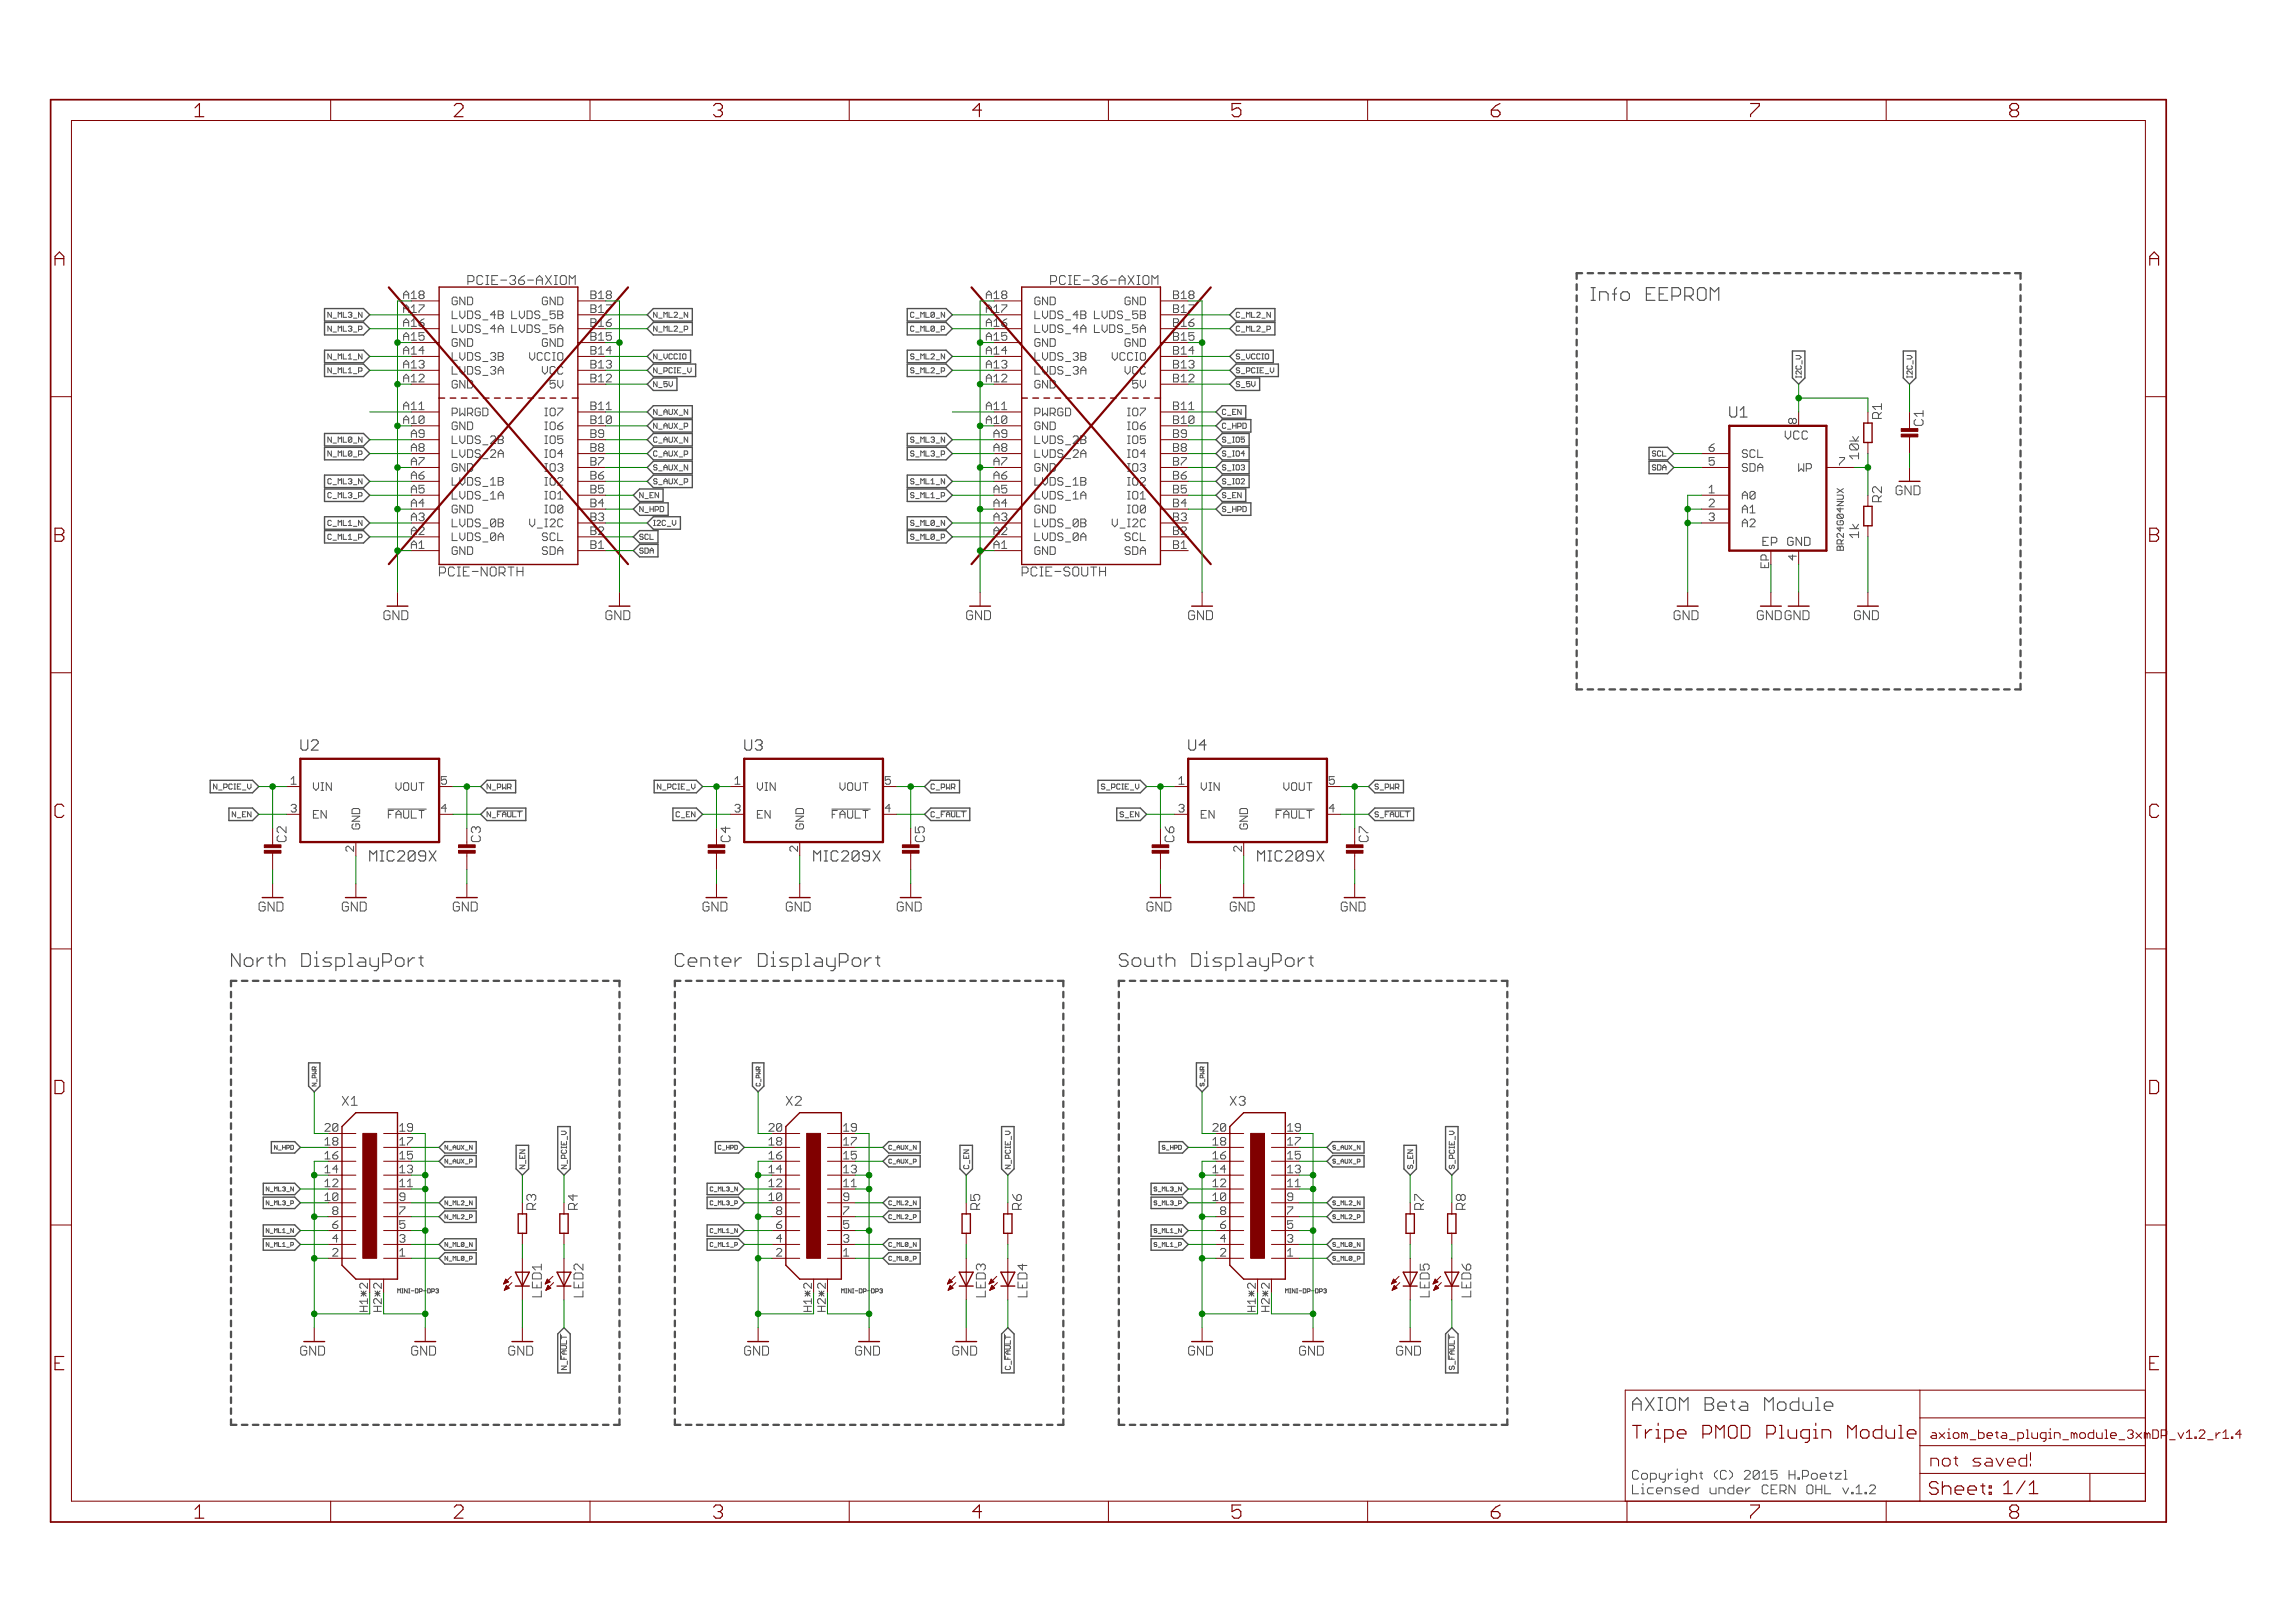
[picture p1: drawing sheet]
<svg xmlns="http://www.w3.org/2000/svg" width="420mm" height="297mm" viewBox="0 0 420 297" stroke-linecap="round" stroke-linejoin="round" font-family="sans-serif">
<defs><g id="words">
<g font-size="3.7" fill="#800000">
<text x="36.8" y="21.4">1</text>
<text x="84.3" y="21.4">2</text>
<text x="131.7" y="21.4">3</text>
<text x="179.2" y="21.4">4</text>
<text x="226.6" y="21.4">5</text>
<text x="274.1" y="21.4">6</text>
<text x="321.6" y="21.4">7</text>
<text x="369" y="21.4">8</text>
<text x="11.1" y="48.6">A</text>
<text x="394.6" y="48.6">A</text>
<text x="11.1" y="99.2">B</text>
<text x="394.6" y="99.2">B</text>
<text x="11" y="149.7">C</text>
<text x="394.5" y="149.7">C</text>
<text x="10.9" y="200.2">D</text>
<text x="394.4" y="200.2">D</text>
<text x="36.8" y="277.9">1</text>
<text x="84.3" y="277.9">2</text>
<text x="131.7" y="277.9">3</text>
<text x="179.2" y="277.9">4</text>
<text x="226.6" y="277.9">5</text>
<text x="274.1" y="277.9">6</text>
<text x="321.6" y="277.9">7</text>
<text x="369" y="277.9">8</text>
</g>
<g font-size="3.6" fill="#505050">
<text x="292.3" y="55.1">Info EEPROM</text>
<text x="43.4" y="177">North Disp</text>
<text x="62.4" y="177">layPort</text>
<text x="124.7" y="177">Center Disp</text>
<text x="145.7" y="177">layPort</text>
<text x="206" y="177">South Disp</text>
<text x="225.4" y="177">layPort</text>
<text x="299.9" y="258.2">AXIOM Beta Module</text>
</g>
<g font-size="3.6" fill="#800000">
<text x="299.9" y="263.3">Tripe PMOD Plugin Module</text>
<text x="354.3" y="273.6">Sheet: 1/1</text>
</g>
<text font-size="3.2" fill="#800000" x="354.6" y="268.4">not saved!</text>
<g font-size="2.9" fill="#505050">
<text x="317.7" y="76.4">U1</text>
<text x="56.1" y="137.4">U2</text>
<text x="137.4" y="137.4">U3</text>
<text x="218.7" y="137.4">U4</text>
<text x="68.5" y="157.7">MIC209X</text>
<text x="149.7" y="157.7">MIC209X</text>
<text x="231" y="157.7">MIC209X</text>
</g>
<g font-size="2.5" fill="#505050">
<text x="88.1" y="52.2">PCIE-36-AXIOM</text>
<text x="194.7" y="52.2">PCIE-36-AXIOM</text>
<text x="345.7" y="76.7" transform="rotate(-90 345.7 76.7)">R1</text>
<text x="353.3" y="77.9" transform="rotate(-90 353.3 77.9)">C1</text>
<text x="345.7" y="91.9" transform="rotate(-90 345.7 91.9)">R2</text>
<text x="81.5" y="105.5">PCIE-NORTH</text>
<text x="188.2" y="105.5">PCIE-SOUTH</text>
<text x="53.6" y="154.1" transform="rotate(-90 53.6 154.1)">C2</text>
<text x="89.1" y="154.1" transform="rotate(-90 89.1 154.1)">C3</text>
<text x="134.9" y="154.1" transform="rotate(-90 134.9 154.1)">C4</text>
<text x="170.4" y="154.1" transform="rotate(-90 170.4 154.1)">C5</text>
<text x="216.1" y="154.1" transform="rotate(-90 216.1 154.1)">C6</text>
<text x="251.7" y="154.1" transform="rotate(-90 251.7 154.1)">C7</text>
<text x="99.3" y="221.4" transform="rotate(-90 99.3 221.4)">R3</text>
<text x="106.9" y="221.4" transform="rotate(-90 106.9 221.4)">R4</text>
<text x="180.6" y="221.4" transform="rotate(-90 180.6 221.4)">R5</text>
<text x="188.2" y="221.4" transform="rotate(-90 188.2 221.4)">R6</text>
<text x="261.9" y="221.4" transform="rotate(-90 261.9 221.4)">R7</text>
<text x="269.5" y="221.4" transform="rotate(-90 269.5 221.4)">R8</text>
<text x="107.9" y="237.4" transform="rotate(-90 107.9 237.4)">LED2</text>
<text x="189.2" y="237.4" transform="rotate(-90 189.2 237.4)">LED4</text>
<text x="270.5" y="237.4" transform="rotate(-90 270.5 237.4)">LED6</text>
<text x="299.9" y="270.8">Copyright (C) 2015 H.Poetzl</text>
<text x="299.9" y="273.5">Licensed under CERN OHL v.1.2</text>
</g>
<g font-size="2.5" fill="#800000">
<text x="341.5" y="84" transform="rotate(-90 341.5 84)">10k</text>
<text x="348.2" y="90.6">GND</text>
<text x="341.5" y="98.5" transform="rotate(-90 341.5 98.5)">1k</text>
<text x="71.4" y="113.5">GND</text>
<text x="112" y="113.5">GND</text>
<text x="178" y="113.5">GND</text>
<text x="218.7" y="113.5">GND</text>
<text x="307.6" y="113.5">GND</text>
<text x="322.8" y="113.5">GNDGND</text>
<text x="340.6" y="113.5">GND</text>
<text x="48.5" y="166.8">GND</text>
<text x="63.7" y="166.8">GND</text>
<text x="84.1" y="166.8">GND</text>
<text x="129.8" y="166.8">GND</text>
<text x="145" y="166.8">GND</text>
<text x="165.3" y="166.8">GND</text>
<text x="211.1" y="166.8">GND</text>
<text x="226.3" y="166.8">GND</text>
<text x="246.6" y="166.8">GND</text>
<text x="100.3" y="237.4" transform="rotate(-90 100.3 237.4)">LED1</text>
<text x="181.6" y="237.4" transform="rotate(-90 181.6 237.4)">LED3</text>
<text x="262.9" y="237.4" transform="rotate(-90 262.9 237.4)">LED5</text>
<text x="56.1" y="248.1">GND</text>
<text x="76.4" y="248.1">GND</text>
<text x="94.2" y="248.1">GND</text>
<text x="137.4" y="248.1">GND</text>
<text x="157.7" y="248.1">GND</text>
<text x="175.5" y="248.1">GND</text>
<text x="218.7" y="248.1">GND</text>
<text x="239" y="248.1">GND</text>
<text x="256.8" y="248.1">GND</text>
</g>
<g font-size="2.3" fill="#505050">
<text x="327.9" y="80.5">VCC</text>
<text x="323.9" y="99.9">EP GND</text>
</g>
<g font-size="2.3" fill="#800000">
<text x="354.6" y="263.3">axiom_beta_plugin_module_3xm</text>
<text x="393" y="263.3">DP_v1.2_r1.4</text>
</g>
<g font-size="2.1" fill="#505050">
<text x="75" y="59.8">A16</text>
<text x="75" y="57.3">A17</text>
<text x="75" y="54.7">A18</text>
<text x="83.9" y="58.4">LVDS_4B</text>
<text x="83.9" y="55.8">GND</text>
<text x="95" y="58.4">LVDS_5B</text>
<text x="99.7" y="55.8">GND</text>
<text x="109.3" y="59.8">B16</text>
<text x="109.3" y="54.7">B18</text>
<text x="181.7" y="59.8">A16</text>
<text x="181.7" y="57.3">A17</text>
<text x="181.7" y="54.7">A18</text>
<text x="190.5" y="58.4">LVDS_4B</text>
<text x="190.5" y="55.8">GND</text>
<text x="201.7" y="58.4">LVDS_5B</text>
<text x="206.3" y="55.8">GND</text>
<text x="215.9" y="59.8">B16</text>
<text x="215.9" y="54.7">B18</text>
<text x="75" y="64.9">A14</text>
<text x="75" y="62.3">A15</text>
<text x="83.9" y="66">LVDS_3B</text>
<text x="83.9" y="63.5">GND</text>
<text x="83.9" y="60.9">LVDS_4A</text>
<text x="95" y="60.9">LVDS_5A</text>
<text x="97.8" y="66">VCCIO</text>
<text x="99.7" y="63.5">GND</text>
<text x="109.3" y="62.3">B15</text>
<text x="181.7" y="64.9">A14</text>
<text x="181.7" y="62.3">A15</text>
<text x="190.5" y="66">LVDS_3B</text>
<text x="190.5" y="63.5">GND</text>
<text x="190.5" y="60.9">LVDS_4A</text>
<text x="201.7" y="60.9">LVDS_5A</text>
<text x="204.5" y="66">VCCIO</text>
<text x="206.3" y="63.5">GND</text>
<text x="215.9" y="62.3">B15</text>
<text x="75" y="70">A12</text>
<text x="75" y="67.4">A13</text>
<text x="83.9" y="71.1">GND</text>
<text x="83.9" y="68.5">LVDS_3A</text>
<text x="100.1" y="68.5">VCC</text>
<text x="101.8" y="71.1">5V</text>
<text x="109.3" y="70">B12</text>
<text x="109.3" y="67.4">B13</text>
<text x="181.7" y="70">A12</text>
<text x="181.7" y="67.4">A13</text>
<text x="190.5" y="71.1">GND</text>
<text x="190.5" y="68.5">LVDS_3A</text>
<text x="206.8" y="68.5">VCC</text>
<text x="208.4" y="71.1">5V</text>
<text x="215.9" y="70">B12</text>
<text x="215.9" y="67.4">B13</text>
<text x="75" y="77.6">A10</text>
<text x="75" y="75">A11</text>
<text x="83.9" y="76.2">PWRGD</text>
<text x="100.9" y="76.2">IO7</text>
<text x="109.3" y="77.6">B10</text>
<text x="109.3" y="75">B11</text>
<text x="181.7" y="77.6">A10</text>
<text x="181.7" y="75">A11</text>
<text x="190.5" y="76.2">PWRGD</text>
<text x="207.6" y="76.2">IO7</text>
<text x="215.9" y="77.6">B10</text>
<text x="215.9" y="75">B11</text>
<text x="330.1" y="77.6" transform="rotate(-90 330.1 77.6)">8</text>
<text x="76.4" y="82.7">A8</text>
<text x="76.4" y="80.1">A9</text>
<text x="83.9" y="83.8">LVDS_2A</text>
<text x="83.9" y="81.2">LVDS_2B</text>
<text x="83.9" y="78.7">GND</text>
<text x="100.9" y="83.8">IO4</text>
<text x="100.9" y="81.2">IO5</text>
<text x="100.9" y="78.7">IO6</text>
<text x="109.3" y="82.7">B8</text>
<text x="109.3" y="80.1">B9</text>
<text x="183" y="82.7">A8</text>
<text x="183" y="80.1">A9</text>
<text x="190.5" y="83.8">LVDS_2A</text>
<text x="190.5" y="81.2">LVDS_2B</text>
<text x="190.5" y="78.7">GND</text>
<text x="207.6" y="83.8">IO4</text>
<text x="207.6" y="81.2">IO5</text>
<text x="207.6" y="78.7">IO6</text>
<text x="215.9" y="82.7">B8</text>
<text x="215.9" y="80.1">B9</text>
<text x="320.1" y="83.8">SCL</text>
<text x="76.4" y="87.7">A6</text>
<text x="76.4" y="85.2">A7</text>
<text x="83.9" y="88.8">LVDS_1B</text>
<text x="83.9" y="86.3">GND</text>
<text x="100.9" y="88.8">IO2</text>
<text x="100.9" y="86.3">IO3</text>
<text x="109.3" y="87.7">B6</text>
<text x="109.3" y="85.2">B7</text>
<text x="183" y="87.7">A6</text>
<text x="183" y="85.2">A7</text>
<text x="190.5" y="88.8">LVDS_1B</text>
<text x="190.5" y="86.3">GND</text>
<text x="207.6" y="88.8">IO2</text>
<text x="207.6" y="86.3">IO3</text>
<text x="215.9" y="87.7">B6</text>
<text x="215.9" y="85.2">B7</text>
<text x="320.1" y="86.3">SDA</text>
<text x="329.8" y="86.3">WP</text>
<text x="337.8" y="85.2">7</text>
<text x="76.4" y="95.4">A3</text>
<text x="76.4" y="92.8">A4</text>
<text x="76.4" y="90.3">A5</text>
<text x="83.9" y="93.9">GND</text>
<text x="83.9" y="91.4">LVDS_1A</text>
<text x="100.9" y="93.9">IO0</text>
<text x="100.9" y="91.4">IO1</text>
<text x="109.3" y="95.4">B3</text>
<text x="109.3" y="92.8">B4</text>
<text x="109.3" y="90.3">B5</text>
<text x="183" y="95.4">A3</text>
<text x="183" y="92.8">A4</text>
<text x="183" y="90.3">A5</text>
<text x="190.5" y="93.9">GND</text>
<text x="190.5" y="91.4">LVDS_1A</text>
<text x="207.6" y="93.9">IO0</text>
<text x="207.6" y="91.4">IO1</text>
<text x="215.9" y="95.4">B3</text>
<text x="215.9" y="92.8">B4</text>
<text x="215.9" y="90.3">B5</text>
<text x="320.1" y="91.4">A0</text>
<text x="320.1" y="93.9">A1</text>
<text x="76.4" y="100.4">A1</text>
<text x="76.4" y="97.9">A2</text>
<text x="83.9" y="101.5">GND</text>
<text x="83.9" y="99">LVDS_0A</text>
<text x="83.9" y="96.5">LVDS_0B</text>
<text x="98.6" y="96.5">V_I2C</text>
<text x="100.1" y="101.5">SDA</text>
<text x="100.5" y="99">SCL</text>
<text x="109.3" y="100.4">B1</text>
<text x="109.3" y="97.9">B2</text>
<text x="183" y="100.4">A1</text>
<text x="183" y="97.9">A2</text>
<text x="190.5" y="101.5">GND</text>
<text x="190.5" y="99">LVDS_0A</text>
<text x="190.5" y="96.5">LVDS_0B</text>
<text x="205.2" y="96.5">V_I2C</text>
<text x="206.8" y="101.5">SDA</text>
<text x="207.2" y="99">SCL</text>
<text x="215.9" y="100.4">B1</text>
<text x="215.9" y="97.9">B2</text>
<text x="320.1" y="96.5">A2</text>
<text x="330.1" y="102.5" transform="rotate(-90 330.1 102.5)">4</text>
<text x="54.4" y="148.7">3</text>
<text x="58.5" y="144.7">VIN</text>
<text x="58.5" y="149.8">EN</text>
<text x="72.4" y="149.8">FAULT</text>
<text x="73.2" y="144.7">VOUT</text>
<text x="81.9" y="148.7">4</text>
<text x="135.7" y="148.7">3</text>
<text x="139.7" y="144.7">VIN</text>
<text x="139.7" y="149.8">EN</text>
<text x="153.7" y="149.8">FAULT</text>
<text x="154.4" y="144.7">VOUT</text>
<text x="163.2" y="148.7">4</text>
<text x="217" y="148.7">3</text>
<text x="221" y="144.7">VIN</text>
<text x="221" y="149.8">EN</text>
<text x="235" y="149.8">FAULT</text>
<text x="235.7" y="144.7">VOUT</text>
<text x="244.4" y="148.7">4</text>
<text x="65.9" y="155.8" transform="rotate(-90 65.9 155.8)">2</text>
<text x="67.1" y="151.8" transform="rotate(-90 67.1 151.8)">GND</text>
<text x="147.2" y="155.8" transform="rotate(-90 147.2 155.8)">2</text>
<text x="148.3" y="151.8" transform="rotate(-90 148.3 151.8)">GND</text>
<text x="228.5" y="155.8" transform="rotate(-90 228.5 155.8)">2</text>
<text x="229.6" y="151.8" transform="rotate(-90 229.6 151.8)">GND</text>
<text x="74.3" y="209.6">17</text>
<text x="74.3" y="207.1">19</text>
<text x="155.5" y="209.6">17</text>
<text x="155.5" y="207.1">19</text>
<text x="236.8" y="209.6">17</text>
<text x="236.8" y="207.1">19</text>
<text x="74.3" y="214.7">13</text>
<text x="74.3" y="212.2">15</text>
<text x="155.5" y="214.7">13</text>
<text x="155.5" y="212.2">15</text>
<text x="236.8" y="214.7">13</text>
<text x="236.8" y="212.2">15</text>
<text x="74.3" y="219.8">9</text>
<text x="74.3" y="217.2">11</text>
<text x="155.5" y="219.8">9</text>
<text x="155.5" y="217.2">11</text>
<text x="236.8" y="219.8">9</text>
<text x="236.8" y="217.2">11</text>
<text x="74.3" y="227.4">3</text>
<text x="74.3" y="224.9">5</text>
<text x="74.3" y="222.3">7</text>
<text x="155.5" y="227.4">3</text>
<text x="155.5" y="224.9">5</text>
<text x="155.5" y="222.3">7</text>
<text x="236.8" y="227.4">3</text>
<text x="236.8" y="224.9">5</text>
<text x="236.8" y="222.3">7</text>
</g>
<g font-size="2.1" fill="#008000">
<text x="109.3" y="57.3">B17</text>
<text x="215.9" y="57.3">B17</text>
<text x="109.3" y="64.9">B14</text>
<text x="215.9" y="64.9">B14</text>
</g>
<g font-size="2.1" fill="#800000">
<text x="325" y="103.8" transform="rotate(-90 325 103.8)">EP</text>
<text x="60.7" y="209.6">18</text>
<text x="60.7" y="207.1">20</text>
<text x="142" y="209.6">18</text>
<text x="142" y="207.1">20</text>
<text x="223.2" y="209.6">18</text>
<text x="223.2" y="207.1">20</text>
<text x="60.7" y="214.7">14</text>
<text x="60.7" y="212.2">16</text>
<text x="142" y="214.7">14</text>
<text x="142" y="212.2">16</text>
<text x="223.2" y="214.7">14</text>
<text x="223.2" y="212.2">16</text>
<text x="60.7" y="219.8">10</text>
<text x="60.7" y="217.2">12</text>
<text x="142" y="219.8">10</text>
<text x="142" y="217.2">12</text>
<text x="223.2" y="219.8">10</text>
<text x="223.2" y="217.2">12</text>
<text x="62" y="227.4">4</text>
<text x="62" y="224.9">6</text>
<text x="62" y="222.3">8</text>
<text x="143.3" y="227.4">4</text>
<text x="143.3" y="224.9">6</text>
<text x="143.3" y="222.3">8</text>
<text x="224.6" y="227.4">4</text>
<text x="224.6" y="224.9">6</text>
<text x="224.6" y="222.3">8</text>
<text x="62" y="229.9">2</text>
<text x="143.3" y="229.9">2</text>
<text x="224.6" y="229.9">2</text>
<text x="68.5" y="239.9" transform="rotate(-90 68.5 239.9)">H1*2</text>
<text x="71" y="239.9" transform="rotate(-90 71 239.9)">H2*2</text>
<text x="149.7" y="239.9" transform="rotate(-90 149.7 239.9)">H1*2</text>
<text x="152.3" y="239.9" transform="rotate(-90 152.3 239.9)">H2*2</text>
<text x="231" y="239.9" transform="rotate(-90 231 239.9)">H1*2</text>
<text x="233.6" y="239.9" transform="rotate(-90 233.6 239.9)">H2*2</text>
</g>
<text font-size="1.8" fill="#505050" x="338.7" y="100.8" transform="rotate(-90 338.7 100.8)">BR24G04NUX</text>
<g font-size="1.4" fill="#505050">
<text x="61.2" y="58.1">N_ML3_N</text>
<text x="120.8" y="58.1">N_ML2_N</text>
<text x="167.9" y="58.1">C_ML0_N</text>
<text x="227.4" y="58.1">C_ML2_N</text>
<text x="61.2" y="65.7">N_ML1_N</text>
<text x="61.4" y="60.7">N_ML3_P</text>
<text x="120.8" y="60.7">N_ML2_P</text>
<text x="120.8" y="65.7">N_VCCIO</text>
<text x="168" y="65.7">S_ML2_N</text>
<text x="168.2" y="60.7">C_ML0_P</text>
<text x="227.4" y="60.7">C_ML2_P</text>
<text x="227.4" y="65.7">S_VCCIO</text>
<text x="61.4" y="68.3">N_ML1_P</text>
<text x="120.8" y="70.8">N_5V</text>
<text x="120.8" y="68.3">N_PCIE_V</text>
<text x="168.2" y="68.3">S_ML2_P</text>
<text x="227.4" y="68.3">S_PCIE_V</text>
<text x="227.4" y="70.8">S_5V</text>
<text x="330.9" y="69.2" transform="rotate(-90 330.9 69.2)">I2C_V</text>
<text x="351.3" y="69.2" transform="rotate(-90 351.3 69.2)">I2C_V</text>
<text x="120.8" y="75.9">N_AUX_N</text>
<text x="224.9" y="75.9">C_EN</text>
<text x="61.2" y="81">N_ML0_N</text>
<text x="61.4" y="83.5">N_ML0_P</text>
<text x="120.8" y="78.4">N_AUX_P</text>
<text x="120.8" y="81">C_AUX_N</text>
<text x="120.8" y="83.5">C_AUX_P</text>
<text x="168" y="81">S_ML3_N</text>
<text x="168.2" y="83.5">S_ML3_P</text>
<text x="224.9" y="78.4">C_HPD</text>
<text x="224.9" y="81">S_IO5</text>
<text x="224.9" y="83.5">S_IO4</text>
<text x="303.7" y="83.5">SCL</text>
<text x="61.3" y="88.6">C_ML3_N</text>
<text x="120.8" y="88.6">S_AUX_P</text>
<text x="120.8" y="86.1">S_AUX_N</text>
<text x="168" y="88.6">S_ML1_N</text>
<text x="224.9" y="86.1">S_IO3</text>
<text x="224.9" y="88.6">S_IO2</text>
<text x="303.4" y="86.1">SDA</text>
<text x="61.5" y="91.1">C_ML3_P</text>
<text x="118.2" y="93.7">N_HPD</text>
<text x="118.2" y="91.1">N_EN</text>
<text x="168.2" y="91.1">S_ML1_P</text>
<text x="224.9" y="93.7">S_HPD</text>
<text x="224.9" y="91.1">S_EN</text>
<text x="61.3" y="96.2">C_ML1_N</text>
<text x="61.5" y="98.8">C_ML1_P</text>
<text x="118.2" y="101.3">SDA</text>
<text x="118.2" y="98.8">SCL</text>
<text x="120.8" y="96.2">I2C_V</text>
<text x="168" y="96.2">S_ML0_N</text>
<text x="168.2" y="98.8">S_ML0_P</text>
<text x="40.7" y="144.5">N_PCIE_V</text>
<text x="43.6" y="149.5">N_EN</text>
<text x="90.3" y="144.5">N_PWR</text>
<text x="90.3" y="149.5">N_FAULT</text>
<text x="122" y="144.5">N_PCIE_V</text>
<text x="125" y="149.5">C_EN</text>
<text x="171.6" y="144.5">C_PWR</text>
<text x="171.6" y="149.5">C_FAULT</text>
<text x="203.4" y="144.5">S_PCIE_V</text>
<text x="206.3" y="149.5">S_EN</text>
<text x="252.8" y="144.5">S_PWR</text>
<text x="252.8" y="149.5">S_FAULT</text>
<text x="104.9" y="213.9" transform="rotate(-90 104.9 213.9)">N_PCIE_V</text>
<text x="178.5" y="213.9" transform="rotate(-90 178.5 213.9)">C_EN</text>
<text x="186.2" y="213.9" transform="rotate(-90 186.2 213.9)">N_PCIE_V</text>
<text x="259.8" y="213.9" transform="rotate(-90 259.8 213.9)">S_EN</text>
<text x="267.4" y="213.9" transform="rotate(-90 267.4 213.9)">S_PCIE_V</text>
<text x="104.9" y="250.4" transform="rotate(-90 104.9 250.4)">N_FAULT</text>
<text x="186.2" y="250.3" transform="rotate(-90 186.2 250.3)">C_FAULT</text>
<text x="267.4" y="250.3" transform="rotate(-90 267.4 250.3)">S_FAULT</text>
</g>
<g font-size="1.1" fill="#505050">
<text x="51.2" y="210.4">N_HPD</text>
<text x="82.6" y="212.9">N_AUX_P</text>
<text x="82.6" y="210.4">N_AUX_N</text>
<text x="132.5" y="210.4">C_HPD</text>
<text x="163.8" y="210.4">C_AUX_N</text>
<text x="163.8" y="212.9">C_AUX_P</text>
<text x="213.9" y="210.4">S_HPD</text>
<text x="245.1" y="212.9">S_AUX_P</text>
<text x="245.1" y="210.4">S_AUX_N</text>
<text x="49.9" y="218">N_ML3_N</text>
<text x="50.1" y="220.5">N_ML3_P</text>
<text x="82.6" y="220.5">N_ML2_N</text>
<text x="131.2" y="218">C_ML3_N</text>
<text x="131.4" y="220.5">C_ML3_P</text>
<text x="163.8" y="220.5">C_ML2_N</text>
<text x="212.6" y="218">S_ML3_N</text>
<text x="212.7" y="220.5">S_ML3_P</text>
<text x="245.1" y="220.5">S_ML2_N</text>
<text x="49.9" y="225.6">N_ML1_N</text>
<text x="82.6" y="223.1">N_ML2_P</text>
<text x="131.2" y="225.6">C_ML1_N</text>
<text x="163.8" y="223.1">C_ML2_P</text>
<text x="212.6" y="225.6">S_ML1_N</text>
<text x="245.1" y="223.1">S_ML2_P</text>
<text x="50.1" y="228.2">N_ML1_P</text>
<text x="82.6" y="230.7">N_ML0_P</text>
<text x="82.6" y="228.2">N_ML0_N</text>
<text x="131.4" y="228.2">C_ML1_P</text>
<text x="163.8" y="228.2">C_ML0_N</text>
<text x="163.8" y="230.7">C_ML0_P</text>
<text x="212.7" y="228.2">S_ML1_P</text>
<text x="245.1" y="230.7">S_ML0_P</text>
<text x="245.1" y="228.2">S_ML0_N</text>
</g>
</g></defs>
<g fill="none" stroke="#505050" stroke-width=".18">
<path d="M60.7 57.1v1l-.7-1v1M60.7 59.7v.9l-.7-.9v.9M73.9 59h.9M73.9 56.5h.9M73.9 54h.9M74.4 53.3l-.5 .4v1M74.4 55.8l-.5 .5v.9M74.4 58.3l-.5 .5v.9M82.8 59.5v1.4h.9M82.8 56.9v1.4h.9M83.5 54.4h-.5l-.2 .2v.9l.2 .3h.5M85.7 51.5h.8l.3-.2v-.6l-.3-.3h-.8v1.7"/>
<path d="M87.6 50.4l-.3 .3v1.1l.3 .3M93.7 58.3h.9M108.2 59h.7M108.2 56.5h.7M108.2 54h.7M108.9 55.8h-.7v1.4h.7M108.9 58.3h-.7v1.4h.7M108.9 53.3h-.7v1.4h.7M120.3 57.1v1l-.6-1v1M120.3 59.7v.9l-.6-.9v.9M167.3 57.3l-.1-.2h-.3l-.2 .2v.6l.2 .2h.3l.1-.2M167.3 59.8l-.1-.1h-.3l-.2 .1v.7l.2 .1h.3l.1-.1"/>
<path d="M180.6 59h.9M180.6 56.5h.9M180.6 54h.9M181 53.3l-.4 .4v1M181 55.8l-.4 .5v.9M181 58.3l-.4 .5v.9M189.5 56.9v1.4h.9M189.5 59.5v1.4h.9M190.2 54.4h-.5l-.2 .2v.9l.2 .3h.5M192.3 51.5h.8l.3-.2v-.6l-.3-.3h-.8v1.7M194.2 50.4l-.2 .3v1.1l.2 .3M200.4 58.3h.9"/>
<path d="M214.8 59h.7M214.8 56.5h.7M214.8 54h.7M215.5 55.8h-.7v1.4h.7M215.5 53.3h-.7v1.4h.7M215.5 58.3h-.7v1.4h.7M226.9 57.3l-.1-.2h-.3l-.2 .2v.6l.2 .2h.3l.1-.2M226.9 59.8l-.1-.1h-.3l-.2 .1v.7l.2 .1h.3l.1-.1M60.7 64.8v.9l-.7-.9v.9M60.7 67.3v.9l-.7-.9v.9M60.7 80v.9l-.7-.9v.9M61 68.4h.6"/>
<path d="M61 60.8h.6M73.9 76.8h.9M73.9 74.3h.9M73.9 69.2h.9M73.9 66.7h.9M73.9 64.1h.9M73.9 61.6h.9M74.4 60.9l-.5 .4v1M74.4 63.4l-.5 .5v.9M74.4 66l-.5 .4v1M74.4 68.5l-.5 .5v.9M74.4 73.6l-.5 .4v1"/>
<path d="M74.4 76.1l-.5 .5v.9M75.3 79.4h.9M75.8 78.7l-.5 .4v1M82.8 79.8v1.4h.9M82.8 75.6h.7M82.8 67.1v1.4h.9M82.8 64.5v1.4h.9M83.5 77.2h-.5l-.2 .3v.9l.2 .2h.5M83.5 74.7h-.7v1.4M83.5 69.6h-.5l-.2 .2v1l.2 .2h.5M83.5 62h-.5l-.2 .2v1l.2 .2h.5M93.7 60.9h.9"/>
<path d="M97 64.5v1l.4 .4M99.3 67.1v.9l.5 .5M99.8 77.2h.4M99.8 78.6h.4M99.8 74.7h.4M99.8 79.8h.4M99.8 76.1h.4M100 74.7v1.4M100 77.2v1.4M100 79.8v1.4M100.7 70.8l.2 .2h.5M101.6 69.6h-.9v.7l.7-.2"/>
<path d="M108.2 79.4h.7M108.2 76.8h.7M108.2 74.3h.7M108.2 69.2h.7M108.2 66.7h.7M108.2 64.1h.7M108.2 61.6h.7M108.9 66h-.7v1.4h.7M108.9 60.9h-.7v1.4h.7M108.9 78.7h-.7v1.4h.7M108.9 76.1h-.7v1.4h.7M108.9 73.6h-.7v1.4h.7"/>
<path d="M108.9 68.5h-.7v1.4h.7M108.9 63.4h-.7v1.4h.7M120.3 64.8v.9l-.6-.9v.9M120.3 67.3v.9l-.6-.9v.9M120.3 69.8v1l-.6-1v1M120.3 74.9v1l-.6-1v1M120.3 77.4v1l-.6-1v1M167.3 67.5l-.1-.2h-.3l-.2 .2 .2 .3h.3l.1 .1-.1 .3h-.3l-.2-.1M167.3 64.9l-.1-.1h-.3l-.2 .1 .2 .3h.3l.1 .2-.1 .3h-.3l-.2-.1M167.6 68.4h.7M167.6 60.8h.7M180.6 76.8h.9"/>
<path d="M180.6 74.3h.9M180.6 69.2h.9M180.6 66.7h.9M180.6 64.1h.9M180.6 61.6h.9M181 60.9l-.4 .4v1M181 63.4l-.4 .5v.9M181 66l-.4 .4v1M181 68.5l-.4 .5v.9M181 73.6l-.4 .4v1M181 76.1l-.4 .5v.9M182 79.4h.9"/>
<path d="M182.4 78.7l-.4 .4v1M189.5 64.5v1.4h.9M189.5 67.1v1.4h.9M189.5 79.8v1.4h.9M189.5 75.6h.7M190.2 62h-.5l-.2 .2v1l.2 .2h.5M190.2 69.6h-.5l-.2 .2v1l.2 .2h.5M190.2 74.7h-.7v1.4M190.2 77.2h-.5l-.2 .3v.9l.2 .2h.5M200.4 60.9h.9M203.6 64.5v1l.5 .4M206 67.1v.9l.4 .5"/>
<path d="M206.4 77.2h.5M206.4 78.6h.5M206.4 74.7h.5M206.4 79.8h.5M206.4 76.1h.5M206.7 74.7v1.4M206.7 77.2v1.4M206.7 79.8v1.4M207.4 70.8l.2 .2h.5M208.3 69.6h-.9v.7l.7-.2M214.8 79.4h.7M214.8 76.8h.7"/>
<path d="M214.8 74.3h.7M214.8 69.2h.7M214.8 66.7h.7M214.8 64.1h.7M214.8 61.6h.7M215.5 66h-.7v1.4h.7M215.5 60.9h-.7v1.4h.7M215.5 63.4h-.7v1.4h.7M215.5 68.5h-.7v1.4h.7M215.5 73.6h-.7v1.4h.7M215.5 76.1h-.7v1.4h.7M215.5 78.7h-.7v1.4h.7"/>
<path d="M224.4 75.1l-.1-.2h-.4l-.1 .2v.6l.1 .2h.4l.1-.2M224.4 77.6l-.1-.2h-.4l-.1 .2v.6l.1 .2h.4l.1-.2M226.9 67.5l-.1-.2h-.3l-.2 .2 .2 .3h.3l.1 .1-.1 .3h-.3l-.2-.1M226.9 64.9l-.1-.1h-.3l-.2 .1 .2 .3h.3l.1 .2-.1 .3h-.3l-.2-.1M226.9 70l-.1-.2h-.3l-.2 .3 .2 .2h.3l.1 .3-.1 .2h-.3l-.2-.2M327.9 76.6h-.2l-.2 .2v.5l.2 .2h.2M328.8 69h1M328.8 68.8v.3M328.8 65.7h.6M328.8 65.1h.6M329 67l-.2 .1v.3l.2 .2h.6M329 68.5l-.2-.2v-.3l.2-.1 .8 .6"/>
<path d="M343.1 75.5l-.3 .3v.8h1.6M344.4 74.4h-1.6l.6 .6M349.1 69h1M349.1 65.7h.7M349.1 65.1h.7M349.1 68.8v.3M349.3 68.5l-.2-.2v-.3l.2-.1 .8 .6M349.3 67l-.2 .1v.3l.2 .2h.6M350.7 76.8l-.3 .2v.6l.3 .3M352.1 75.7h-1.7l.6 .5M60.7 87.8l-.2-.2h-.3l-.2 .2v.6l.2 .2h.3l.2-.2M60.7 95.4l-.2-.2h-.3l-.2 .2v.6l.2 .2h.3l.2-.2"/>
<path d="M60.7 97.9l-.2-.1h-.3l-.2 .1v.7l.2 .1h.3l.2-.1M60.7 82.5v1l-.7-1v1M60.7 90.3l-.2-.2h-.3l-.2 .2v.6l.2 .2h.3l.2-.2M61 83.6h.6M61 98.9h.6M61 91.2h.6M75.3 99.7h.9M75.3 97.1h.9M75.3 94.6h.9M75.3 92.1h.9M75.3 89.5h.9M75.3 87h.9"/>
<path d="M75.3 84.4h.9M75.3 81.9h.9M75.8 81.2l-.5 .5v.9M75.8 83.7l-.5 .5v.9M75.8 86.3l-.5 .4v1M75.8 88.8l-.5 .5v.9M75.8 91.4l-.5 .4v1M75.8 93.9l-.5 .5v.9M75.8 96.4l-.5 .5v.9M75.8 99l-.5 .4v1M82.8 89.9v1.4h.9M82.8 97.5v1.4h.9"/>
<path d="M82.8 95v1.4h.9M82.8 87.4v1.4h.9M82.8 82.3v1.4h.9M83.5 92.5h-.5l-.2 .2v.9l.2 .3h.5M83.5 84.9h-.5l-.2 .2v.9l.2 .3h.5M97 95v.9l.4 .5 .5-.5M99.3 98.7l.2 .2h.5M99.5 97.5l-.2 .3v.2l.2 .2h.5M99.8 91.3h.4M99.8 92.5h.4M99.8 93.9h.4M99.8 88.8h.4"/>
<path d="M99.8 84.9h.4M99.8 86.3h.4M99.8 83.7h.4M99.8 81.2h.4M99.8 89.9h.4M99.8 87.4h.4M99.8 82.3h.4M100 82.3v1.4M100 84.9v1.4M100 87.4v1.4M100 89.9v1.4M100 92.5v1.4"/>
<path d="M108.2 99.7h.7M108.2 97.1h.7M108.2 94.6h.7M108.2 92.1h.7M108.2 89.5h.7M108.2 87h.7M108.2 84.4h.7M108.2 81.9h.7M108.9 91.4h-.7v1.4h.7M108.9 96.4h-.7v1.4h.7M108.9 86.3h-.7v1.4h.7M108.9 81.2h-.7v1.4h.7"/>
<path d="M108.9 99h-.7v1.4h.7M108.9 93.9h-.7v1.4h.7M108.9 88.8h-.7v1.4h.7M108.9 83.7h-.7v1.4h.7M117.8 97.9l-.2-.1h-.3l-.2 .1 .2 .3h.3l.2 .2-.2 .3h-.3l-.2-.1M117.8 90.1v1l-.7-1v1M117.8 92.7v.9l-.7-.9v.9M119.7 96.2h.3M119.7 95.2h.3M119.8 95.2v1M120.3 85.2l-.2-.1h-.3l-.1 .1 .1 .4h.3l.2 .1-.2 .3h-.3l-.1-.1M120.3 82.7l-.2-.2h-.3l-.1 .2v.6l.1 .2h.3l.2-.2"/>
<path d="M120.3 87.8l-.2-.2h-.3l-.1 .2 .1 .3h.3l.2 .1-.2 .4h-.3l-.1-.2M120.3 80.2l-.2-.2h-.3l-.1 .2v.6l.1 .1h.3l.2-.1M120.4 95.2l-.1 .2M120.9 95.5l-.6 .7h.6M167.3 90.3l-.1-.2h-.3l-.2 .4 .2 .1h.3l.1 .3-.1 .2h-.3l-.2-.2M167.3 97.9l-.1-.1h-.3l-.2 .3 .2 .1h.3l.1 .4-.1 .1h-.3l-.2-.1M167.3 95.4l-.1-.2h-.3l-.2 .3 .2 .2h.3l.1 .3-.1 .2h-.3l-.2-.2M167.3 82.7l-.1-.2h-.3l-.2 .3 .2 .2h.3l.1 .3-.1 .2h-.3l-.2-.2M167.3 87.8l-.1-.2h-.3l-.2 .3 .2 .2h.3l.1 .3-.1 .2h-.3l-.2-.2M167.3 80.2l-.1-.2h-.3l-.2 .3 .2 .2h.3l.1 .3-.1 .1h-.3l-.2-.1M167.6 83.6h.7M167.6 98.9h.7"/>
<path d="M167.6 91.2h.7M182 99.7h.9M182 97.1h.9M182 94.6h.9M182 92.1h.9M182 89.5h.9M182 87h.9M182 84.4h.9M182 81.9h.9M182.4 81.2l-.4 .5v.9M182.4 83.7l-.4 .5v.9M182.4 86.3l-.4 .4v1"/>
<path d="M182.4 88.8l-.4 .5v.9M182.4 91.4l-.4 .4v1M182.4 93.9l-.4 .5v.9M182.4 96.4l-.4 .5v.9M182.4 99l-.4 .4v1M189.5 89.9v1.4h.9M189.5 82.3v1.4h.9M189.5 87.4v1.4h.9M189.5 95v1.4h.9M189.5 97.5v1.4h.9M190.2 84.9h-.5l-.2 .2v.9l.2 .3h.5M190.2 92.5h-.5l-.2 .2v.9l.2 .3h.5"/>
<path d="M203.6 95v.9l.5 .5 .5-.5M206 98.7l.2 .2h.5M206.2 97.5l-.2 .3v.2l.2 .2h.5M206.4 91.3h.5M206.4 92.5h.5M206.4 93.9h.5M206.4 88.8h.5M206.4 84.9h.5M206.4 86.3h.5M206.4 83.7h.5M206.4 81.2h.5M206.4 89.9h.5"/>
<path d="M206.4 87.4h.5M206.4 82.3h.5M206.7 82.3v1.4M206.7 84.9v1.4M206.7 87.4v1.4M206.7 89.9v1.4M206.7 92.5v1.4M214.8 99.7h.7M214.8 97.1h.7M214.8 94.6h.7M214.8 92.1h.7M214.8 89.5h.7"/>
<path d="M214.8 87h.7M214.8 84.4h.7M214.8 81.9h.7M215.5 91.4h-.7v1.4h.7M215.5 96.4h-.7v1.4h.7M215.5 86.3h-.7v1.4h.7M215.5 81.2h-.7v1.4h.7M215.5 83.7h-.7v1.4h.7M215.5 88.8h-.7v1.4h.7M215.5 93.9h-.7v1.4h.7M215.5 99h-.7v1.4h.7M224.4 90.3l-.1-.2h-.4l-.1 .4 .1 .1h.4l.1 .3-.1 .2h-.4l-.1-.2"/>
<path d="M224.4 92.9l-.1-.2h-.4l-.1 .3 .1 .2h.4l.1 .3-.1 .1h-.4l-.1-.1M224.4 82.7l-.1-.2h-.4l-.1 .3 .1 .2h.4l.1 .3-.1 .2h-.4l-.1-.2M224.4 85.2l-.1-.1h-.4l-.1 .3 .1 .2h.4l.1 .3-.1 .1h-.4l-.1-.1M224.4 80.2l-.1-.2h-.4l-.1 .3 .1 .2h.4l.1 .3-.1 .1h-.4l-.1-.1M224.4 87.8l-.1-.2h-.4l-.1 .3 .1 .2h.4l.1 .3-.1 .2h-.4l-.1-.2M302.5 85.9l.2 .1h.3l.1-.1M303.1 82.7l-.1-.2h-.3l-.2 .3 .2 .2h.3l.1 .3-.1 .2h-.3l-.2-.2M303.1 85.2l-.1-.1h-.3l-.2 .1 .2 .4h.3l.1 .1M312.9 91.6l.2-.2h.5l.2 .2v.2l-.9 1h.9M312.9 81.9h.7l.2 .2v.3l-.2 .2h-.5l-.2-.2zM312.9 94.1l.2-.2h.5l.2 .2v.3l-.2 .2M312.9 90.2h.9"/>
<path d="M312.9 89.3l.5-.5v1.4M313.4 94.6h.2M313.6 94.6l.2 .2v.3l-.2 .2h-.5l-.2-.2M313.8 83.7h-.9v.7l.5-.2h.2l.2 .2v.5l-.2 .2h-.5l-.2-.2M313.8 81.2l-.4 .2-.5 .5M319 90.6h.9M319 86l.2 .3h.5M319 83.5l.2 .2h.5M319 93.2h.9M319 95.7h.9M319.4 89.9l-.4 .5v.9M319.4 92.5l-.4 .4v1"/>
<path d="M319.4 95l-.4 .5v.9M319.7 84.9h-.5l-.2 .2v.2l.2 .3h.5M319.7 82.3h-.5l-.2 .2v.3l.2 .2h.5M336.3 94.3l.2-.2 .8 .8h-.8l-.2-.2zM336.3 91.8h1.2l-1.2 .7h1.2M336.3 91.4h1M336.3 90.6h1M336.3 89.4l1.2 .8M336.5 95.3l-.2 .2v.4l.2 .2h.8M336.5 98.4l-.2-.2v-.4l.2-.2h.2l.8 .8M336.5 94.1h.8M336.8 83.7h.9"/>
<path d="M336.9 98.8h-.4l-.2 .2v.5h1.2M337.5 96.6h-1.2l.6 .6M337.5 93.1h-1.2l.6 .6M337.5 89.4l-1.2 .8M337.7 84l-.9 .9v.2M338.6 83.4h1.7M338.6 80.7h1.7M338.6 97.9h1.7M338.6 96.8h1.7M338.9 81.3l-.3 .2v.6l.3 .2M343.1 89.1l-.3 .3v.5l.3 .3M343.1 90.7l-.3 .3v.8h1.6"/>
<path d="M347.9 88.9h-.5l-.3 .3v1.1l.3 .3h.5M71.1 111.8h-.5l-.3 .3v1l.3 .3h.5M80.5 104.9h.8M81.3 103.8h-.8v1.6M83.5 100.1h-.5l-.2 .2v.9l.2 .3h.5M99.3 101.2l.2 .3M99.5 100.1l-.2 .2v.2l.2 .3M111.8 111.8h-.6l-.3 .3v1l.3 .3h.6M117.8 100.5l-.2-.2h-.3l-.2 .2 .2 .3h.3l.2 .1-.2 .4h-.3l-.2-.2M177.8 111.8h-.6l-.2 .3v1l.2 .3h.6M187.1 104.9h.8M187.9 103.8h-.8v1.6"/>
<path d="M190.2 100.1h-.5l-.2 .2v.9l.2 .3h.5M206 101.2l.2 .3M206.2 100.1l-.2 .2v.2l.2 .3M218.4 111.8h-.5l-.3 .3v1l.3 .3h.5M307.3 111.8h-.5l-.3 .3v1l.3 .3h.5M322.4 103v.9h1.4M322.6 111.8h-.6l-.3 .3v1l.3 .3h.6M323.1 101.6h-.5l-.2 .2v.7h1.4M328.9 101.8h-1.4l.7 .7M336.9 100.1l-.2-.2-.4 .2v.6h1.2M340.3 111.8h-.5l-.3 .3v1l.3 .3h.5M39.7 143.5v.9l-.6-.9v.9"/>
<path d="M40 144.6h.7M43.1 148.6v.9l-.6-.9v.9M51 153l-.3 .2v.6l.3 .2M51 151.3l-.3 .3v.5l.3 .3M53.3 142.6l.5-.5v1.4M53.3 143.5h.9M53.3 148.4l.2 .2h.5M53.8 147.9h.2M54 147.2h-.5l-.2 .2M57.4 143.3v.9l.4 .5M57.4 149h.4M58.3 148.3h-.9v1.4h.9"/>
<path d="M63.8 154.9h-.2l-.3 .2v.5l.3 .2M64.5 149.4h1.3l-1.3 .9h1.3M64.7 150.8l-.2 .2v.5l.2 .2h.9M65.6 148h-.9l-.2 .2v.7h1.3M71 148.1h7M71.1 149h.5M72 148.3h-.9v1.4M81.5 147.2l-.7 .7h.9M81.7 142.1h-.9v.7l.5-.2h.2l.2 .2v.5l-.2 .2h-.5l-.2-.2M86.6 153l-.3 .2v.6l.3 .2M86.6 151.3l-.3 .3v.5l.3 .3M89.8 143.5v.9l-.6-.9v.9"/>
<path d="M89.8 148.6v.9l-.6-.9v.9M91 148.4h4.7M121 143.5v.9l-.6-.9v.9M121.3 144.6h.6M124.4 148.7l-.1-.1h-.3l-.2 .1v.7l.2 .1h.3l.1-.1M132.3 153l-.3 .2v.6l.3 .2M133.6 151.6h-1.6l.8 .8M134.6 143.5h.9M134.6 148.4l.2 .2h.5M134.6 142.6l.4-.5v1.4M135 147.9h.3M135.3 147.2h-.5l-.2 .2"/>
<path d="M138.7 149h.4M138.7 143.3v.9l.4 .5M139.6 148.3h-.9v1.4h.9M145.1 154.9h-.3l-.2 .2v.5l.2 .2M145.7 149.4h1.4l-1.4 .9h1.4M145.9 150.8l-.2 .2v.5l.2 .2h1M146.9 148h-1l-.2 .2v.7h1.4M152.3 148.1h7M152.4 149h.4M153.3 148.3h-.9v1.4M162.8 147.2l-.7 .7h.9M163 142.1h-.9v.7l.4-.2h.3l.2 .2v.5l-.2 .2h-.5l-.2-.2"/>
<path d="M167.6 151.3v1.1h.8M167.9 153l-.3 .2v.6l.3 .2M171.1 143.6l-.2-.1h-.3l-.1 .1v.7l.1 .1h.3l.2-.1M171.1 148.7l-.2-.1h-.3l-.1 .1v.7l.1 .1h.3l.2-.1M172.3 148.4h4.7M202.3 143.6l-.2-.1h-.3l-.2 .3 .2 .2h.3l.2 .3-.2 .1h-.3l-.2-.1M202.6 144.6h.6M205.7 148.7l-.2-.1-.4 .1 .1 .3 .5 .2-.2 .3-.4-.1M213.3 151.3l.3 .5M213.6 153l-.3 .2v.6l.3 .2M215.8 143.5h1M215.8 148.4l.3 .2h.4"/>
<path d="M215.8 142.6l.5-.5v1.4M216.3 147.9h.2M216.5 147.2h-.4l-.3 .2M219.9 149h.5M219.9 143.3v.9l.5 .5M220.9 148.3h-1v1.4h1M226.3 154.9h-.2l-.2 .2v.5l.2 .2M227 149.4h1.4l-1.4 .9h1.4M227.2 150.8l-.2 .2v.5l.2 .2h1M228.2 148h-1l-.2 .2v.7h1.4M233.6 148.1h7M233.6 149h.5"/>
<path d="M234.6 148.3h-1v1.4M244.1 147.2l-.7 .7h.9M244.3 142.1h-.9v.7l.4-.2h.3l.2 .2v.5l-.2 .2h-.5l-.2-.2M249.1 153l-.3 .2v.6l.3 .2M249.1 151.3h-.3v1.1M252.3 148.7l-.1-.1h-.3l-.2 .1 .2 .3h.3l.1 .2-.1 .3h-.3l-.2-.1M252.3 143.6l-.1-.1h-.3l-.2 .1 .2 .4h.3l.1 .1-.1 .3h-.3l-.2-.1M253.6 148.4h4.6M48.3 165.1h-.6l-.3 .3v1.1l.3 .2h.6M63.5 165.1h-.6l-.2 .3v1.1l.2 .2h.6M83.8 165.1h-.5l-.3 .3v1.1l.3 .2h.5M129.5 165.1h-.5l-.3 .3v1.1l.3 .2h.5"/>
<path d="M144.8 165.1h-.6l-.2 .3v1.1l.2 .2h.6M165.1 165.1h-.6l-.2 .3v1.1l.2 .2h.6M210.8 165.1h-.6l-.2 .3v1.1l.2 .2h.6M226 165.1h-.5l-.3 .3v1.1l.3 .2h.5M246.4 165.1h-.6l-.2 .3v1.1l.2 .2h.6M57.1 198.2h.8l-.8 .6h.8M57.1 196h.8l-.2 .3 .2 .2h-.8M57.7 197.3l-.2-.5-.4 .1v.4h.8M57.7 195.7l-.2-.4-.4 .1v.3h.8M57.9 195.3l-.2 .2M58 197.5v.5M138.4 196h.8l-.3 .3 .3 .2h-.8"/>
<path d="M138.6 198.2l-.2 .2 .2 .4h.4l.2-.2-.2-.4M138.9 197.3v-.4l-.3-.1-.2 .5h.8M138.9 195.7l-.1-.4-.4 .1v.3h.8M139.2 195.3l-.3 .2M139.3 197.5v.5M219.7 196h.7l-.2 .3 .2 .2h-.7M219.8 198.2l-.1 .2 .1 .4 .3-.2 .1-.4 .2 .2-.1 .4M220.2 195.7v-.3l-.4-.1-.1 .4h.7M220.2 197.3v-.4l-.4-.1-.1 .5h.7M220.4 195.3l-.2 .2M220.6 197.5v.5M49.2 217.2v.8l-.5-.8v.8"/>
<path d="M49.2 219.8v.7l-.5-.7v.7M49.5 218.1h.5M50.7 209.6v.8l-.5-.8v.8M59.5 219.7h.9M59.5 218.8l.5-.5v1.4M59.5 208.6l.5-.4v1.4M59.5 211.2l.5-.5v1.4M59.5 213.7l.5-.4v1.4M59.5 216.3l.5-.5v1.4M59.5 217.2h.9M59.5 214.7h.9M59.5 212.1h.9"/>
<path d="M59.5 209.6h.9M60.2 205.6h-.5l-.2 .3M60.4 206.1l-.9 .9h.9M62.7 200.7l1.1 1.6M63.8 200.7l-1.1 1.6M64.3 201.2l.6-.5v1.6M64.3 202.3h1.1M73.2 206.1l.5-.5v1.4M73.2 208.6l.5-.4v1.4M73.2 211.2l.5-.5v1.4M73.2 213.7l.5-.4v1.4M73.2 216.3l.5-.5v1.4"/>
<path d="M73.2 219.5l.2 .2h.5M73.2 217.2h.9M73.2 214.7h.9M73.2 212.1h.9M73.2 209.6h.9M73.2 207h.9M73.9 218.3h-.5l-.2 .3v.2l.2 .2h.7M82 209.6v.8l-.5-.8v.8M82 212.2v.7l-.5-.7v.7M82 219.8v.7l-.5-.7v.7M82.2 213h.5M82.2 210.5h.5"/>
<path d="M95.1 213.3h1l-1 .6h1M95.1 211.4v.6h1v-.6M95.1 210.5h1l-1 .6h1M95.6 211.7v.3M96.2 212.3v.7M96.7 218.6l-.2 .3v.5l.2 .3M102.8 207h.6M102.8 213.3h.9l-.9 .6h.9M102.8 210h.9M102.8 208.9v.6h.9M102.8 207.6h.6M102.8 209.8v.3"/>
<path d="M102.9 210.5l-.1 .1v.3l.1 .2h.6M103.3 209.2v.3M103.4 211.5l-.1-.1h-.4l-.1 .1v.5h.9M105.7 218.9h-1.6l.8 .8M130.5 217.4l-.1-.2-.4 .2 .1 .6 .4-.2M130.5 219.9l-.1-.1-.4 .1 .1 .6 .4-.1M130.8 218.1h.5M132 209.7l-.1-.1-.4 .1v.5l.1 .2 .4-.2M140.8 219.7h.9M140.8 217.2h.9M140.8 214.7h.9M140.8 212.1h.9"/>
<path d="M140.8 209.6h.9M140.8 218.8l.4-.5v1.4M140.8 208.6l.4-.4v1.4M140.8 211.2l.4-.5v1.4M140.8 213.7l.4-.4v1.4M140.8 216.3l.4-.5v1.4M141.5 205.6h-.5l-.2 .3M141.7 206.1l-.9 .9h.9M144 200.7l1 1.6M145 200.7l-1 1.6M145.6 200.9l.3-.2h.5l.3 .2v.3l-1.1 1.1h1.1M154.5 206.1l.4-.5v1.4"/>
<path d="M154.5 208.6l.4-.4v1.4M154.5 211.2l.4-.5v1.4M154.5 213.7l.4-.4v1.4M154.5 216.3l.4-.5v1.4M154.5 219.5l.2 .2h.5M154.5 217.2h.9M154.5 214.7h.9M154.5 212.1h.9M154.5 209.6h.9M154.5 207h.9M155.2 218.3h-.5l-.2 .3v.2l.2 .2h.7M163.2 219.9l-.1-.1-.4 .1v.5l.2 .1 .3-.1"/>
<path d="M163.2 212.3l-.1-.1-.4 .1v.5l.2 .1 .3-.1M163.2 209.7l-.1-.1-.4 .1v.5l.2 .2 .3-.2M163.5 213h.5M163.5 210.5h.5M176.4 211.4v.6h1M176.4 210.5h1l-1 .6h1M176.6 213.3l-.2 .1 .2 .5h.6M176.9 211.7v.3M177.7 218.6v1.1h.8M184 207h.7M184 213.3h1l-1 .6h1M184 210h1"/>
<path d="M184 208.9v.6h1M184 207.6h.7M184 209.8v.3M184.2 210.5l-.2 .1v.3l.2 .2h.6M184.5 209.2v.3M184.7 211.5l-.2-.1h-.3l-.2 .1v.5h1M185.4 218.6l.2 .6M211.8 219.9l-.1-.1-.4 .1 .1 .2 .4 .2-.1 .2-.4-.1M211.8 217.4l-.1-.2-.4 .2 .1 .2 .4 .1-.1 .3-.4-.2M212 218.1h.5M213.3 209.7l-.4-.1-.1 .3 .3 .1 .2 .2-.2 .2-.3-.2M213.5 210.5h.5"/>
<path d="M222.1 208.6l.4-.4v1.4M222.1 219.7h.9M222.1 217.2h.9M222.1 214.7h.9M222.1 212.1h.9M222.1 209.6h.9M222.1 218.8l.4-.5v1.4M222.1 211.2l.4-.5v1.4M222.1 213.7l.4-.4v1.4M222.1 216.3l.4-.5v1.4M222.8 205.6h-.5l-.2 .3M223 206.1l-.9 .9h.9"/>
<path d="M225.2 200.7l1.1 1.6M226.3 200.7l-1.1 1.6M226.9 200.9l.2-.2h.6l.2 .2v.3l-.2 .3M227.4 201.5h.3M227.7 201.5l.2 .2v.3l-.2 .3h-.6l-.2-.3M235.7 206.1l.5-.5v1.4M235.7 208.6l.5-.4v1.4M235.7 211.2l.5-.5v1.4M235.7 213.7l.5-.4v1.4M235.7 216.3l.5-.5v1.4M235.7 219.5l.3 .2h.4M235.7 217.2h1"/>
<path d="M235.7 214.7h1M235.7 212.1h1M235.7 209.6h1M235.7 207h1M236.4 218.3h-.4l-.3 .3v.2l.3 .2h.7M244.5 209.7l-.4-.1-.1 .3 .4 .1 .1 .2-.1 .2-.4-.2M244.5 212.3l-.4-.1-.1 .2 .4 .1 .1 .3-.1 .1-.4-.1M244.5 219.9l-.4-.1-.1 .2 .4 .1 .1 .3-.1 .1-.4-.1M244.8 213h.5M244.8 210.5h.5M257.7 211.4v.6h.9M257.7 210.5h.9l-.9 .6h.9"/>
<path d="M257.9 213.3l-.2 .1 .2 .5 .3-.2 .1-.4M258.2 211.7v.3M259.3 218.6h-.3v1.1M265.3 207h.6M265.3 208.9v.6h1M265.3 209.8v.3M265.3 210h1M265.3 207.6h.6M265.5 213.3l-.2 .1 .2 .5 .3-.2 .1-.4M265.5 210.5l-.2 .1v.3l.2 .2h.6M265.8 209.2v.3M265.9 211.5l-.1-.1h-.3l-.2 .1v.5h1"/>
<path d="M266.9 218.6l-.3 .3v.5l.3 .3M49.2 224.9v.7l-.5-.7v.7M49.2 227.4v.7l-.5-.7v.7M49.5 228.3h.5M49.5 225.7h.5M49.5 220.6h.5M60.9 224.1v.5l.3 .2h.4M60.9 224.1h.7M61.2 221.6l-.3 .2v.2l.3 .3h.4M61.2 221.6h.4M61.6 228.5h-.4l-.3 .2M61.6 226l-.7 .7h.9"/>
<path d="M61.6 220.9h-.4l-.3 .2v.2l.3 .3M61.8 229l-.9 .9h.9M61.8 223.4l-.4 .2-.5 .5M65.9 239.1h1.4M66.1 236.3l.9 .9M66.1 236.7h.9M66.3 234.9h-.2l-.2 .2v.5l.2 .2M67 236.3l-.9 .9M67.3 238.1h-1.4l.4 .5M68.4 239.1h1.4M68.6 236.7h1M68.6 236.3l1 .9"/>
<path d="M69.6 236.3l-1 .9M72.8 236.6v-.7l.2 .2 .3-.2v.7M73.2 229l.5-.5v1.4M73.2 229.9h.9M73.2 227.1l.2 .3h.5M73.2 224.6l.2 .2h.5M73.2 220.9h.9M73.6 236.6h.2M73.6 235.9h.2M73.7 226.7h.2M73.7 235.9v.7M73.9 226h-.5l-.2 .2"/>
<path d="M74.1 223.4h-.9v.7l.7-.2M74.1 221.1l-.9 .9v.3M74.5 235.9v.7l-.5-.7v.7M74.8 236.6h.2M74.8 235.9h.2M74.9 235.9v.7M75.3 236.2h.5M76.1 235.9l.4 .1v.5l-.1 .1h-.3zM76.8 236.4h.4l.1-.4-.5-.1v.7M77.5 236.2h.5M78.3 235.9l.5 .1v.5l-.1 .1h-.4zM79 236.4h.4l.1-.2-.1-.3h-.4v.7"/>
<path d="M79.8 236l.4-.1 .1 .1-.1 .2M80 236.2h.2M80.2 236.2l.1 .2-.1 .2-.4-.1M82 222.3v.8l-.5-.8v.8M82 227.4v.7l-.5-.7v.7M82 229.9v.8l-.5-.8v.8M82.2 230.8h.5M82.2 228.3h.5M82.2 223.2h.5M82.2 220.6h.5M96.7 220.3l-.2 .2v.8h1.6M97.5 237.3h1.6"/>
<path d="M97.5 234.6v1.1h1.6M97.7 233l-.2 .3v.8h1.6M99.1 231.9h-1.6l.5 .5M104.4 220.3l-.3 .2v.8h1.6M105.1 237.3h1.6M105.1 234.6v1.1h1.6M105.4 233l-.3 .3v.8h1.6M105.4 231.4l-.3 .2v.6l.3 .2M130.5 227.5l-.1-.1-.4 .1 .1 .6 .4-.1M130.5 225l-.1-.1-.4 .1 .1 .6 .4-.1M130.8 228.3h.5M130.8 225.7h.5"/>
<path d="M130.8 220.6h.5M142.2 224.1v.5l.2 .2h.5M142.2 224.1h.7M142.4 221.6l-.2 .2v.2l.2 .3h.5M142.4 221.6h.5M142.9 228.5h-.5l-.2 .2M142.9 226l-.7 .7h.9M142.9 220.9h-.5l-.2 .2v.2l.2 .3M143.1 229l-.9 .9h.9M143.1 223.4l-.5 .2-.4 .5M147.2 239.1h1.3M147.4 236.7h.9"/>
<path d="M147.4 236.3l.9 .9M147.6 234.9h-.2l-.2 .2v.5l.2 .2M148.3 236.3l-.9 .9M148.5 238.1h-1.3l.4 .5M149.7 239.1h1.4M149.9 236.7h1M149.9 236.3l1 .9M150.9 236.3l-1 .9M154.1 236.6v-.7l.2 .2 .3-.2v.7M154.5 229l.4-.5v1.4M154.5 229.9h.9M154.5 227.1l.2 .3h.5"/>
<path d="M154.5 224.6l.2 .2h.5M154.5 220.9h.9M154.8 236.6h.3M154.8 235.9h.3M154.9 226.7h.3M154.9 235.9v.7M155.2 226h-.5l-.2 .2M155.4 223.4h-.9v.7l.7-.2M155.4 221.1l-.9 .9v.3M155.8 235.9v.7l-.5-.7v.7M156.1 236.6h.2M156.1 235.9h.2"/>
<path d="M156.2 235.9v.7M156.6 236.2h.5M157.3 235.9h.4l.1 .1v.5l-.1 .1h-.4zM158.1 236.4h.3l.2-.4-.5-.1v.7M158.8 236.2h.5M159.6 235.9h.3l.2 .1v.5l-.2 .1h-.3zM160.3 236.4h.4l.1-.4-.5-.1v.7M161.1 236l.3-.1 .1 .1-.1 .2M161.3 236.2h.1M161.4 236.2l.1 .2-.1 .2-.3-.1M163.2 227.5l-.1-.1-.4 .1v.5l.2 .1 .3-.1M163.2 230.1l-.1-.2-.4 .2v.4l.2 .2 .3-.2"/>
<path d="M163.2 222.4l-.1-.1-.4 .1v.5l.2 .2 .3-.2M163.5 230.8h.5M163.5 228.3h.5M163.5 223.2h.5M163.5 220.6h.5M178 220.3l-.3 .2v.8h1.7M178.8 237.3h1.6M178.8 234.6v1.1h1.6M179 231.4l-.2 .2v.6l.2 .2M179 233l-.2 .3v.8h1.6M185.6 220.3l-.2 .2v.8h1.6M186.4 237.3h1.6"/>
<path d="M186.4 234.6v1.1h1.6M186.6 233l-.2 .3v.8h1.6M188 231.6h-1.6l.8 .8M211.8 227.5l-.1-.1-.4 .1 .1 .3 .4 .1-.1 .2-.4-.1M211.8 225l-.1-.1-.4 .1 .1 .2 .4 .1-.1 .3-.4-.1M212 228.3h.5M212 225.7h.5M212 220.6h.5M223.5 224.1v.5l.2 .2h.5M223.5 224.1h.7M223.7 221.6l-.2 .2v.2l.2 .3h.5M223.7 221.6h.5"/>
<path d="M224.2 228.5h-.5l-.2 .2M224.2 226l-.7 .7h.9M224.2 220.9h-.5l-.2 .2v.2l.2 .3M224.4 229l-.9 .9h.9M224.4 223.4l-.5 .2-.4 .5M228.4 239.1h1.4M228.6 236.7h1M228.6 236.3l1 .9M228.9 234.9h-.3l-.2 .2v.5l.2 .2M229.6 236.3l-1 .9M229.8 238.1h-1.4l.5 .5M230.9 239.1h1.4"/>
<path d="M231.2 236.7h.9M231.2 236.3l.9 .9M232.1 236.3l-.9 .9M235.4 236.6v-.7l.2 .2 .2-.2v.7M235.7 229l.5-.5v1.4M235.7 229.9h1M235.7 227.1l.3 .3h.4M235.7 224.6l.3 .2h.4M235.7 220.9h1M236.1 236.6h.2M236.1 235.9h.2M236.2 226.7h.2"/>
<path d="M236.2 235.9v.7M236.4 226h-.4l-.3 .2M236.7 223.4h-1v.7l.7-.2M236.7 221.1l-1 .9v.3M237.1 235.9v.7l-.5-.7v.7M237.3 236.6h.3M237.3 235.9h.3M237.5 235.9v.7M237.8 236.2h.5M238.6 235.9l.5 .1v.5l-.1 .1h-.4zM239.3 236.4h.4l.1-.4-.1-.1h-.4v.7M240.1 236.2h.5"/>
<path d="M240.8 235.9l.5 .1v.5l-.1 .1h-.4zM241.6 236.4h.4l.1-.4-.1-.1h-.4v.7M242.3 236l.4-.1 .1 .1-.1 .2M242.6 236.2h.1M242.7 236.2l.1 .2-.1 .2-.4-.1M244.5 227.5l-.4-.1-.1 .2 .4 .2 .1 .2-.1 .1-.4-.1M244.5 230.1l-.4-.2-.1 .3 .4 .1 .1 .2-.1 .2-.4-.2M244.5 222.4l-.4-.1-.1 .3 .4 .1 .1 .2-.1 .2-.4-.2M244.8 230.8h.5M244.8 228.3h.5M244.8 223.2h.5M244.8 220.6h.5"/>
<path d="M259.3 220.3l-.3 .2v.8h1.6M260 237.3h1.6M260 234.6v1.1h1.6M260 231.4v1h.8M260.3 233l-.3 .3v.8h1.6M266.9 220.3l-.3 .2v.8h1.6M267.6 237.3h1.7M267.6 234.6v1.1h1.7M267.6 231.4l.3 .5M267.9 233l-.3 .3v.8h1.7M55.9 246.4h-.6l-.2 .3v1l.2 .3h.6M65.9 240h1.4"/>
<path d="M68.4 240h1.4M76.2 246.4h-.6l-.2 .3v1l.2 .3h.6M94 246.4h-.6l-.2 .3v1l.2 .3h.6M102.6 244.1v4.7M102.8 250h.9l-.9 .7h.9M102.8 248.2v.6h.9M102.8 244.4v.6M102.8 246.9h.7M102.8 246.3h.7M102.8 246h.9M102.8 244.7h.9M103.3 247.2v.6"/>
<path d="M103.3 248.5v.3M103.7 247.2h-.6l-.3 .3 .3 .3h.6M137.1 246.4h-.5l-.3 .3v1l.3 .3h.5M147.2 240h1.3M149.7 240h1.4M157.5 246.4h-.6l-.2 .3v1l.2 .3h.6M175.2 246.4h-.5l-.3 .3v1l.3 .3h.5M183.9 244.1v4.7M184 248.2v.6h1M184 246.9h.8M184 246.3h.8M184 246h1"/>
<path d="M184 244.7h1M184 244.4v.6M184.2 250l-.2 .2 .2 .5h.6M184.5 247.2v.6M184.5 248.5v.3M185 247.2h-.6l-.4 .3 .4 .3h.6M218.4 246.4h-.5l-.3 .3v1l.3 .3h.5M228.4 240h1.4M230.9 240h1.4M238.7 246.4h-.5l-.3 .3v1l.3 .3h.5M256.5 246.4h-.5l-.3 .3v1l.3 .3h.5M265.2 244.1v4.7"/>
<path d="M265.3 244.4v.6M265.3 248.2v.6h1M265.3 246.9h.8M265.3 246.3h.8M265.3 246h1M265.3 244.7h1M265.5 250l-.2 .2 .2 .5 .3-.2 .1-.5M265.8 247.2v.6M265.8 248.5v.3M266.3 247.2h-.7l-.3 .3 .3 .3h.7M298.9 271.8v1.6h1.1M299.7 269.1h-.6l-.2 .3v1.1l.2 .2h.6"/>
<path d="M336 269.6h1.1l-1.1 1.1M337.6 269.1h.3v1.6M339.8 273.4h1.1M341.4 273.1h.3v.3h-.3zM342.3 272l.2-.2h.6l.2 .2v.3l-1 1.1h1"/>
</g>
<g fill="none" stroke="#505050" stroke-width=".42">
<path d="M288.6 52v1.1M288.6 54.1v1M288.6 56.1v1M288.6 58.1v1M289.6 50h-1v1M290.7 50h1M292.7 50h1M294.7 50h1M296.7 50h1M298.7 50h1M300.7 50h1M302.7 50h1"/>
<path d="M304.7 50h1M306.7 50h1M308.7 50h1M310.7 50h1M312.7 50h1M314.7 50h1M316.7 50h1.1M318.7 50h1M320.8 50h1M322.7 50h1.1M324.8 50h1M326.8 50h1"/>
<path d="M328.8 50h1M330.8 50h1M332.8 50h1M334.8 50h1M336.8 50h1M338.8 50h1M340.8 50h1M342.8 50h1M344.8 50h1M346.8 50h1.1M348.8 50h1M350.9 50h1"/>
<path d="M352.8 50h1.1M354.9 50h1M356.9 50h1M358.9 50h1M360.9 50h1M362.9 50h1M364.9 50h1M366.9 50h1M368.9 50h1v1M369.9 52v1.1M369.9 54.1v1M369.9 56.1v1"/>
<path d="M369.9 58.1v1M288.6 60.2v1M288.6 62.2v1M288.6 64.2v1M288.6 66.3v1M288.6 68.3v1M288.6 70.3v1M288.6 72.3v1.1M288.6 74.4v1M288.6 76.4v1M288.6 78.4v1.1M369.9 60.2v1"/>
<path d="M369.9 62.2v1M369.9 64.2v1M369.9 66.3v1M369.9 68.3v1M369.9 70.3v1M369.9 72.3v1.1M369.9 74.4v1M369.9 76.4v1M369.9 78.4v1.1M288.6 80.5v1M288.6 82.5v1M288.6 84.5v1.1"/>
<path d="M288.6 86.6v1M288.6 88.6v1M288.6 90.6v1.1M288.6 92.6v1.1M288.6 94.7v1M288.6 96.7v1M288.6 98.7v1.1M369.9 80.5v1M369.9 82.5v1M369.9 84.5v1.1M369.9 86.6v1M369.9 88.6v1"/>
<path d="M369.9 90.6v1.1M369.9 92.6v1.1M369.9 94.7v1M369.9 96.7v1M369.9 98.7v1.1M288.6 100.8v1M288.6 102.8v1M288.6 104.8v1.1M288.6 106.9v1M288.6 108.9v1M288.6 110.9v1.1M288.6 113v1"/>
<path d="M288.6 115v1M288.6 117v1M288.6 119.1v1M369.9 100.8v1M369.9 102.8v1M369.9 104.8v1.1M369.9 106.9v1M369.9 108.9v1M369.9 110.9v1.1M369.9 113v1M369.9 115v1M369.9 117v1"/>
<path d="M369.9 119.1v1M288.6 125.2v1h1M288.6 121.1v1M288.6 123.1v1M290.7 126.2h1M292.7 126.2h1M294.7 126.2h1M296.7 126.2h1M298.7 126.2h1M300.7 126.2h1M302.7 126.2h1M304.7 126.2h1"/>
<path d="M306.7 126.2h1M308.7 126.2h1M310.7 126.2h1M312.7 126.2h1M314.7 126.2h1M316.7 126.2h1.1M318.7 126.2h1M320.8 126.2h1M322.7 126.2h1.1M324.8 126.2h1M326.8 126.2h1M328.8 126.2h1"/>
<path d="M330.8 126.2h1M332.8 126.2h1M334.8 126.2h1M336.8 126.2h1M338.8 126.2h1M340.8 126.2h1M342.8 126.2h1M344.8 126.2h1M346.8 126.2h1.1M348.8 126.2h1M350.9 126.2h1M352.8 126.2h1.1"/>
<path d="M354.9 126.2h1M356.9 126.2h1M358.9 126.2h1M360.9 126.2h1M362.9 126.2h1M364.9 126.2h1M366.9 126.2h1M369.9 125.2v1h-1M369.9 121.1v1M369.9 123.1v1M43.3 179.5h-1v1M44.3 179.5h1"/>
<path d="M46.3 179.5h1M48.3 179.5h1M50.3 179.5h1M52.3 179.5h1M54.3 179.5h1M56.3 179.5h1M58.3 179.5h1M60.3 179.5h1M62.3 179.5h1M64.3 179.5h1M66.3 179.5h1M68.3 179.5h1"/>
<path d="M70.3 179.5h1M72.3 179.5h1M74.3 179.5h1M76.3 179.5h1M78.3 179.5h1.1M80.3 179.5h1M82.4 179.5h1M84.3 179.5h1.1M86.4 179.5h1M88.3 179.5h1.1M90.4 179.5h1M92.4 179.5h1"/>
<path d="M94.4 179.5h1M96.4 179.5h1M98.4 179.5h1M100.4 179.5h1M102.4 179.5h1M104.4 179.5h1M106.4 179.5h1M108.4 179.5h1M110.4 179.5h1M112.4 179.5h1v1M124.6 179.5h-1.1v1M125.6 179.5h1"/>
<path d="M127.6 179.5h1M129.6 179.5h1M131.6 179.5h1M133.6 179.5h1M135.6 179.5h1M137.6 179.5h1M139.6 179.5h1M141.6 179.5h1M143.6 179.5h1M145.6 179.5h1M147.6 179.5h1M149.6 179.5h1"/>
<path d="M151.6 179.5h1M153.6 179.5h1M155.6 179.5h1M157.6 179.5h1M159.6 179.5h1M161.6 179.5h1M163.6 179.5h1M165.6 179.5h1M167.6 179.5h1M169.6 179.5h1M171.6 179.5h1M173.6 179.5h1"/>
<path d="M175.6 179.5h1M177.7 179.5h.9M179.6 179.5h1.1M181.7 179.5h.9M183.7 179.5h1M185.7 179.5h1M187.7 179.5h1M189.7 179.5h1M191.7 179.5h1M193.7 179.5h1v1M205.8 179.5h-1v1M206.8 179.5h1"/>
<path d="M208.8 179.5h1M210.8 179.5h1M212.9 179.5h.9M214.8 179.5h1.1M216.9 179.5h.9M218.9 179.5h1M220.9 179.5h1M222.9 179.5h1M224.9 179.5h1M226.9 179.5h1M228.9 179.5h1M230.9 179.5h1"/>
<path d="M232.9 179.5h1M234.9 179.5h1M236.9 179.5h1M238.9 179.5h1M240.9 179.5h1M242.9 179.5h1M244.9 179.5h1M246.9 179.5h1M248.9 179.5h1M250.9 179.5h1M252.9 179.5h1M254.9 179.5h1"/>
<path d="M256.9 179.5h1M258.9 179.5h1M260.9 179.5h1M262.9 179.5h1M264.9 179.5h1M266.9 179.5h1M268.9 179.5h1M270.9 179.5h1M272.9 179.5h1M274.9 179.5h1v1M42.3 181.5v1M42.3 183.5v1"/>
<path d="M42.3 185.5v1M42.3 187.5v1.1M42.3 189.5v1M42.3 191.6v1M42.3 193.5v1.1M42.3 195.6v1M42.3 197.6v1M42.3 199.6v1M113.4 181.5v1M113.4 183.5v1M113.4 185.5v1M113.4 187.5v1.1"/>
<path d="M113.4 189.5v1M113.4 191.6v1M113.4 193.5v1.1M113.4 195.6v1M113.4 197.6v1M113.4 199.6v1M123.5 181.5v1M123.5 183.5v1M123.5 185.5v1M123.5 187.5v1.1M123.5 189.5v1M123.5 191.6v1"/>
<path d="M123.5 193.5v1.1M123.5 195.6v1M123.5 197.6v1M123.5 199.6v1M194.7 181.5v1M194.7 183.5v1M194.7 185.5v1M194.7 187.5v1.1M194.7 189.5v1M194.7 191.6v1M194.7 193.5v1.1M194.7 195.6v1"/>
<path d="M194.7 197.6v1M194.7 199.6v1M204.8 181.5v1M204.8 183.5v1M204.8 185.5v1M204.8 187.5v1.1M204.8 189.5v1M204.8 191.6v1M204.8 193.5v1.1M204.8 195.6v1M204.8 197.6v1M204.8 199.6v1"/>
<path d="M275.9 181.5v1M275.9 183.5v1M275.9 185.5v1M275.9 187.5v1.1M275.9 189.5v1M275.9 191.6v1M275.9 193.5v1.1M275.9 195.6v1M275.9 197.6v1M275.9 199.6v1M42.3 201.6v1M42.3 203.6v1"/>
<path d="M42.3 205.6v1M42.3 207.6v1M42.3 209.6v1M42.3 211.6v1M42.3 213.6v1M42.3 215.6v1M42.3 217.6v1M42.3 219.6v1M113.4 201.6v1M113.4 203.6v1M113.4 205.6v1M113.4 207.6v1"/>
<path d="M113.4 209.6v1M113.4 211.6v1M113.4 213.6v1M113.4 215.6v1M113.4 217.6v1M113.4 219.6v1M123.5 201.6v1M123.5 203.6v1M123.5 205.6v1M123.5 207.6v1M123.5 209.6v1M123.5 211.6v1"/>
<path d="M123.5 213.6v1M123.5 215.6v1M123.5 217.6v1M123.5 219.6v1M194.7 201.6v1M194.7 203.6v1M194.7 205.6v1M194.7 207.6v1M194.7 209.6v1M194.7 211.6v1M194.7 213.6v1M194.7 215.6v1"/>
<path d="M194.7 217.6v1M194.7 219.6v1M204.8 201.6v1M204.8 203.6v1M204.8 205.6v1M204.8 207.6v1M204.8 209.6v1M204.8 211.6v1M204.8 213.6v1M204.8 215.6v1M204.8 217.6v1M204.8 219.6v1"/>
<path d="M275.9 201.6v1M275.9 203.6v1M275.9 205.6v1M275.9 207.6v1M275.9 209.6v1M275.9 211.6v1M275.9 213.6v1M275.9 215.6v1M275.9 217.6v1M275.9 219.6v1M42.3 221.7v1M42.3 223.6v1.1"/>
<path d="M42.3 225.7v1M42.3 227.7v1M42.3 229.7v1M42.3 231.7v1M42.3 233.7v1M42.3 235.7v1M42.3 237.7v1M42.3 239.7v1M113.4 221.7v1M113.4 223.6v1.1M113.4 225.7v1M113.4 227.7v1"/>
<path d="M113.4 229.7v1M113.4 231.7v1M113.4 233.7v1M113.4 235.7v1M113.4 237.7v1M113.4 239.7v1M123.5 221.7v1M123.5 223.6v1.1M123.5 225.7v1M123.5 227.7v1M123.5 229.7v1M123.5 231.7v1"/>
<path d="M123.5 233.7v1M123.5 235.7v1M123.5 237.7v1M123.5 239.7v1M194.7 221.7v1M194.7 223.6v1.1M194.7 225.7v1M194.7 227.7v1M194.7 229.7v1M194.7 231.7v1M194.7 233.7v1M194.7 235.7v1"/>
<path d="M194.7 237.7v1M194.7 239.7v1M204.8 221.7v1M204.8 223.6v1.1M204.8 225.7v1M204.8 227.7v1M204.8 229.7v1M204.8 231.7v1M204.8 233.7v1M204.8 235.7v1M204.8 237.7v1M204.8 239.7v1"/>
<path d="M275.9 221.7v1M275.9 223.6v1.1M275.9 225.7v1M275.9 227.7v1M275.9 229.7v1M275.9 231.7v1M275.9 233.7v1M275.9 235.7v1M275.9 237.7v1M275.9 239.7v1M42.3 241.7v1M42.3 243.7v1"/>
<path d="M42.3 245.7v1M42.3 247.7v1M42.3 249.7v1M42.3 251.7v1.1M42.3 253.7v1.1M42.3 255.8v1M42.3 257.8v1M42.3 259.8v1h1M113.4 241.7v1M113.4 243.7v1M113.4 245.7v1M113.4 247.7v1"/>
<path d="M113.4 249.7v1M113.4 251.7v1.1M113.4 253.7v1.1M113.4 255.8v1M113.4 257.8v1M113.4 259.8v1h-1M123.5 259.8v1h1.1M123.5 241.7v1M123.5 243.7v1M123.5 245.7v1M123.5 247.7v1M123.5 249.7v1"/>
<path d="M123.5 251.7v1.1M123.5 253.7v1.1M123.5 255.8v1M123.5 257.8v1M194.7 259.8v1h-1M194.7 241.7v1M194.7 243.7v1M194.7 245.7v1M194.7 247.7v1M194.7 249.7v1M194.7 251.7v1.1M194.7 253.7v1.1"/>
<path d="M194.7 255.8v1M194.7 257.8v1M204.8 259.8v1h1M204.8 241.7v1M204.8 243.7v1M204.8 245.7v1M204.8 247.7v1M204.8 249.7v1M204.8 251.7v1.1M204.8 253.7v1.1M204.8 255.8v1M204.8 257.8v1"/>
<path d="M275.9 259.8v1h-1M275.9 241.7v1M275.9 243.7v1M275.9 245.7v1M275.9 247.7v1M275.9 249.7v1M275.9 251.7v1.1M275.9 253.7v1.1M275.9 255.8v1M275.9 257.8v1M44.3 260.8h1M46.3 260.8h1"/>
<path d="M48.3 260.8h1M50.3 260.8h1M52.3 260.8h1M54.3 260.8h1M56.3 260.8h1M58.3 260.8h1M60.3 260.8h1M62.3 260.8h1M64.3 260.8h1M66.3 260.8h1M68.3 260.8h1M70.3 260.8h1"/>
<path d="M72.3 260.8h1M74.3 260.8h1M76.3 260.8h1M78.3 260.8h1.1M80.3 260.8h1M82.4 260.8h1M84.3 260.8h1.1M86.4 260.8h1M88.3 260.8h1.1M90.4 260.8h1M92.4 260.8h1M94.4 260.8h1"/>
<path d="M96.4 260.8h1M98.4 260.8h1M100.4 260.8h1M102.4 260.8h1M104.4 260.8h1M106.4 260.8h1M108.4 260.8h1M110.4 260.8h1M125.6 260.8h1M127.6 260.8h1M129.6 260.8h1M131.6 260.8h1"/>
<path d="M133.6 260.8h1M135.6 260.8h1M137.6 260.8h1M139.6 260.8h1M141.6 260.8h1M143.6 260.8h1M145.6 260.8h1M147.6 260.8h1M149.6 260.8h1M151.6 260.8h1M153.6 260.8h1M155.6 260.8h1"/>
<path d="M157.6 260.8h1M159.6 260.8h1M161.6 260.8h1M163.6 260.8h1M165.6 260.8h1M167.6 260.8h1M169.6 260.8h1M171.6 260.8h1M173.6 260.8h1M175.6 260.8h1M177.7 260.8h.9M179.6 260.8h1.1"/>
<path d="M181.7 260.8h.9M183.7 260.8h1M185.7 260.8h1M187.7 260.8h1M189.7 260.8h1M191.7 260.8h1M206.8 260.8h1M208.8 260.8h1M210.8 260.8h1M212.9 260.8h.9M214.8 260.8h1.1M216.9 260.8h.9"/>
<path d="M218.9 260.8h1M220.9 260.8h1M222.9 260.8h1M224.9 260.8h1M226.9 260.8h1M228.9 260.8h1M230.9 260.8h1M232.9 260.8h1M234.9 260.8h1M236.9 260.8h1M238.9 260.8h1M240.9 260.8h1"/>
<path d="M242.9 260.8h1M244.9 260.8h1M246.9 260.8h1M248.9 260.8h1M250.9 260.8h1M252.9 260.8h1M254.9 260.8h1M256.9 260.8h1M258.9 260.8h1M260.9 260.8h1M262.9 260.8h1M264.9 260.8h1"/>
<path d="M266.9 260.8h1M268.9 260.8h1M270.9 260.8h1M272.9 260.8h1"/>
</g>
<g fill="none" stroke="#505050" stroke-width=".21">
<path d="M291.3 55h.8M291.3 52.6h.8M316.7 74.4v1.6l.3 .3M55.1 135.4v1.6l.3 .3M136.4 135.4v1.6l.3 .3M217.6 135.4v1.6l.4 .3M68.3 156.3l-.6-.6v1.9M149.6 156.3l-.6-.6v1.9M230.9 156.3l-.6-.6v1.9M42.4 176.9v-2.4l1.5 2.4M76.7 175.3h.8M77.1 174.9v1.6l.4 .4"/>
<path d="M159.1 175.3h.4M160.3 175.3h.8M160.7 174.9v1.6l.4 .4M204.9 176.5l.4 .4M205.3 174.5l-.4 .4v.4l.4 .4M239.6 175.3h.8M240 174.9v1.6l.4 .4"/>
</g>
<path d="M326.8 78.9v1l.5 .5M322.7 99.1h.5M323.7 98.3h-1v1.5h1" fill="none" stroke="#505050" stroke-width=".19"/>
<g fill="none" stroke="#505050" stroke-width=".25">
<path d="M67.7 57.6l-1.2-1.1h-7.1v2.3h7.1M119.6 59h7.1v2.3h-7.1l-1.1-1.1zM119.6 56.5h7.1v2.3h-7.1l-1.1-1.2zM174.3 57.6l-1.1-1.1h-7.1v2.3h7.1M226.3 56.5h7.1v2.3h-7.1l-1.2-1.2zM67.7 67.8l-1.2-1.2h-7.1v2.3h7.1M67.7 60.2l-1.2-1.2h-7.1v2.3h7.1M67.7 65.2l-1.2-1.1h-7.1v2.3h7.1M119.6 66.6h7.8v2.3h-7.8l-1.1-1.1zM119.6 79.3h7.1v2.3h-7.1l-1.1-1.1zM119.6 74.3h7.1v2.2h-7.1l-1.1-1.1zM119.6 76.8h7.1v2.3h-7.1l-1.1-1.2z"/>
<path d="M119.6 64.1h6.8v2.3h-6.8l-1.1-1.2zM119.6 69.2h4.3v2.3h-4.3l-1.1-1.2zM174.3 67.8l-1.1-1.2h-7.1v2.3h7.1M174.3 60.2l-1.1-1.2h-7.1v2.3h7.1M174.3 65.2l-1.1-1.1h-7.1v2.3h7.1M223.8 79.3h4.9v2.3h-4.9l-1.2-1.1zM223.8 76.8h5.2v2.3h-5.2l-1.2-1.2zM223.8 74.3h4.3v2.2h-4.3l-1.2-1.1zM225.1 60.2l1.2-1.2h7.1v2.3h-7.1zM226.3 66.6h7.7v2.3h-7.7l-1.2-1.1zM226.3 64.1h6.8v2.3h-6.8l-1.2-1.2zM226.3 69.2h4.3v2.3h-4.3l-1.2-1.2z"/>
<path d="M328.1 64.2h2.3v5l-1.1 1.1-1.2-1.1zM348.4 64.2h2.3v5l-1.1 1.1-1.2-1.1zM67.7 88.1l-1.2-1.1h-7.1v2.2h7.1M67.7 95.7l-1.2-1.1h-7.1v2.3h7.1M67.7 83l-1.2-1.1h-7.1v2.3h7.1M67.7 98.3l-1.2-1.2h-7.1v2.3h7.1M67.7 80.5l-1.2-1.2h-7.1v2.3h7.1M67.7 90.6l-1.2-1.1h-7.1v2.3h7.1M116 98.3l1.1-1.2h3.4v2.3h-3.4zM117.1 92h5.2v2.3h-5.2l-1.1-1.1zM117.1 89.5h4.3v2.3h-4.3l-1.1-1.2zM119.6 84.4h7.1v2.3h-7.1l-1.1-1.1z"/>
<path d="M119.6 87h7.1v2.2h-7.1l-1.1-1.1zM119.6 94.6h5v2.3h-5l-1.1-1.2zM119.6 81.9h7.1v2.3h-7.1l-1.1-1.2zM174.3 88.1l-1.1-1.1h-7.1v2.2h7.1M174.3 95.7l-1.1-1.1h-7.1v2.3h7.1M174.3 83l-1.1-1.1h-7.1v2.3h7.1M174.3 98.3l-1.1-1.2h-7.1v2.3h7.1M174.3 80.5l-1.1-1.2h-7.1v2.3h7.1M174.3 90.6l-1.1-1.1h-7.1v2.3h7.1M223.8 84.4h4.9v2.3h-4.9l-1.2-1.1zM223.8 81.9h4.9v2.3h-4.9l-1.2-1.2zM223.8 87h4.9v2.2h-4.9l-1.2-1.1z"/>
<path d="M223.8 92h5.2v2.3h-5.2l-1.2-1.1zM223.8 89.5h4.3v2.3h-4.3l-1.2-1.2zM301.9 84.4h3.4l1.1 1.2-1.1 1.1h-3.4zM301.9 81.9h3.4l1.1 1.1-1.1 1.2h-3.4zM116 100.8l1.1-1.2h3.4v2.3h-3.4zM47.4 144l-1.2-1.2h-7.7v2.3h7.7M47.4 149l-1.2-1.1h-4.3v2.3h4.3M89.2 142.8h5.2v2.3h-5.2l-1.2-1.1zM89.2 147.9h7.1v2.3h-7.1l-1.2-1.2zM128.6 144l-1.1-1.2h-7.7v2.3h7.7M128.6 149l-1.1-1.1h-4.3v2.3h4.3M169.3 144l1.1-1.2h5.3v2.3h-5.3z"/>
<path d="M170.4 147.9h7.1v2.3h-7.1l-1.1-1.2zM209.9 144l-1.1-1.2h-7.8v2.3h7.8M209.9 149l-1.1-1.1h-4.4v2.3h4.4M250.5 144l1.2-1.2h5.2v2.3h-5.2zM250.5 149l1.2-1.1h7.1v2.3h-7.1zM56.5 194.5h2.1v4.3l-1.1 1-1-1zM137.8 194.5h2v4.3l-1 1-1-1zM219 194.5h2.1v4.3l-1 1-1.1-1zM55 217.6l-1-1h-5.8v2.1h5.8M55 210l-1-1.1h-4.3v2.1h4.3M81.4 208.9h5.8v2.1h-5.8l-1-1zM81.4 211.5h5.8v2.1h-5.8l-1-1.1z"/>
<path d="M94.5 209.6h2.3v4.3l-1.2 1.2-1.1-1.2zM102.1 206.2h2.3v7.7l-1.1 1.2-1.2-1.2zM136.2 217.6l-1-1h-5.7v2.1h5.7M136.2 210l-1-1.1h-4.2v2.1h4.2M162.7 211.5h5.8v2.1h-5.8l-1.1-1.1zM162.7 208.9h5.8v2.1h-5.8l-1.1-1zM175.7 209.6h2.3v4.3l-1.1 1.2-1.2-1.2zM183.4 206.2h2.3v7.7l-1.2 1.2-1.1-1.2zM217.5 217.6l-1-1h-5.8v2.1h5.8M217.5 210l-1-1.1h-4.3v2.1h4.3M244 211.5h5.7v2.1h-5.7l-1.1-1.1zM244 208.9h5.7v2.1h-5.7l-1.1-1z"/>
<path d="M257 209.6h2.3v4.3l-1.1 1.2-1.2-1.2zM264.6 206.2h2.3v7.7l-1.1 1.2-1.2-1.2zM55 227.8l-1-1.1h-5.8v2.1h5.8M55 220.1l-1-1h-5.8v2.1h5.8M55 225.2l-1-1h-5.8v2.1h5.8M80.4 230.3l1-1h5.8v2.1h-5.8zM80.4 220.1l1-1h5.8v2.1h-5.8zM80.4 222.7l1-1.1h5.8v2.1h-5.8zM80.4 227.8l1-1.1h5.8v2.1h-5.8zM136.2 227.8l-1-1.1h-5.7v2.1h5.7M136.2 225.2l-1-1h-5.7v2.1h5.7M136.2 220.1l-1-1h-5.7v2.1h5.7"/>
<path d="M161.6 230.3l1.1-1h5.8v2.1h-5.8zM161.6 227.8l1.1-1.1h5.8v2.1h-5.8zM161.6 222.7l1.1-1.1h5.8v2.1h-5.8zM161.6 220.1l1.1-1h5.8v2.1h-5.8zM217.5 227.8l-1-1.1h-5.8v2.1h5.8M217.5 225.2l-1-1h-5.8v2.1h5.8M217.5 220.1l-1-1h-5.8v2.1h5.8M242.9 220.1l1.1-1h5.7v2.1h-5.7zM244 229.3h5.7v2.1h-5.7l-1.1-1.1zM244 226.7h5.7v2.1h-5.7l-1.1-1zM244 221.6h5.7v2.1h-5.7l-1.1-1zM103.3 243l1.1 1.1v7.2h-2.3v-7.2z"/>
<path d="M183.4 244.1l1.1-1.1 1.2 1.1v7.2h-2.3zM264.6 244.1l1.2-1.1 1.1 1.1v7.2h-2.3z"/>
</g>
<g fill="none" stroke="#800000" stroke-width=".21">
<path d="M36.5 18.9l-.8 .8M83.6 18.9l-.4 .4M84.8 19.7l-1.6 1.7h1.6M131 18.9l-.4 .4M227.2 18.9h-1.6v1.3l.8-.5M273.8 19.3l-.8 .9M320.5 18.9h1.6M322.1 19.3l-1.6 1.7v.4M368.3 18.9l-.4 .4v.4l.4 .5-.4 .4v.4l.4 .4M35.7 21.4h1.6M130.6 21l.4 .4M225.6 21l.4 .4"/>
<path d="M273 20.2v.8l.4 .4M273 20.2h1.2M10.1 97.9h1.2M11.3 96.7h-1.2v2.4h1.2M393.6 97.9h1.2M394.8 96.7h-1.2v2.4h1.2M10.1 249.5h.8M11.7 248.3h-1.6v2.4h1.6M393.6 249.5h.8M395.2 248.3h-1.6v2.4h1.6M35.7 277.9h1.6M36.5 275.4l-.8 .8"/>
<path d="M83.6 275.4l-.4 .4M84.8 276.2l-1.6 1.7h1.6M130.6 277.5l.4 .4M131 275.4l-.4 .4M225.6 277.5l.4 .4M227.2 275.4h-1.6v1.2l.8-.4M273 276.6v.9l.4 .4M273 276.6h1.2M273.8 275.8l-.8 .8M320.5 275.4h1.6M322.1 275.8l-1.6 1.7v.4M347.6 263.2h.8"/>
<path d="M349.2 262.4h1.6v-.4l-.4-.3h-.8l-.4 .3v.8l.4 .4h.8M353.3 273.1l.4 .4M353.7 271.2l-.4 .3v.4l.4 .4M368.3 275.4l-.4 .4v.4l.4 .4-.4 .5v.4l.4 .4"/>
</g>
<g fill="none" stroke="#800000" stroke-width=".18">
<path d="M60.5 18.2v3.9M108 18.2v3.9M155.5 18.2v3.9M202.9 18.2v3.9M250.4 18.2v3.9M297.9 18.2v3.9M345.3 18.2v3.9M13.1 22.1h379.7v252.6h-379.7zM75.3 57.6h5.1M75.3 55.1h5.1M105.8 57.6h5.1M105.8 55.1h5.1"/>
<path d="M182 57.6h5M182 55.1h5M212.4 57.6h5.1M212.4 55.1h5.1M9.3 72.6h3.8M75.3 77.9h5.1M75.3 75.4h5.1M75.3 70.3h5.1M75.3 67.8h5.1M75.3 65.2h5.1M75.3 62.7h5.1M75.3 60.2h5.1"/>
<path d="M105.8 77.9h5.1M105.8 75.4h5.1M105.8 70.3h5.1M105.8 67.8h5.1M105.8 65.2h5.1M105.8 62.7h5.1M105.8 60.2h5.1M182 77.9h5M182 75.4h5M182 70.3h5M182 67.8h5M182 65.2h5"/>
<path d="M182 62.7h5M182 60.2h5M212.4 77.9h5.1M212.4 75.4h5.1M212.4 70.3h5.1M212.4 67.8h5.1M212.4 65.2h5.1M212.4 62.7h5.1M212.4 60.2h5.1M329.3 75.4v2.5M342 75.4v2M349.6 75.4v3"/>
<path d="M349.6 80v3M392.8 72.6h3.8M75.3 98.3h5.1M75.3 95.7h5.1M75.3 93.2h5.1M75.3 90.6h5.1M75.3 88.1h5.1M75.3 85.6h5.1M75.3 83h5.1M75.3 80.5h5.1M105.8 98.3h5.1M105.8 95.7h5.1"/>
<path d="M105.8 93.2h5.1M105.8 90.6h5.1M105.8 88.1h5.1M105.8 85.6h5.1M105.8 83h5.1M105.8 80.5h5.1M182 98.3h5M182 95.7h5M182 93.2h5M182 90.6h5M182 88.1h5M182 85.6h5"/>
<path d="M182 83h5M182 80.5h5M212.4 98.3h5.1M212.4 95.7h5.1M212.4 93.2h5.1M212.4 90.6h5.1M212.4 88.1h5.1M212.4 85.6h5.1M212.4 83h5.1M212.4 80.5h5.1M311.5 95.7h5.1M311.5 93.2h5.1"/>
<path d="M311.5 90.6h5.1M311.5 85.6h5.1M311.5 83h5.1M334.4 85.6h5M342 90.6v2.1M349.6 85.6v2.5M72.8 108.4v2.5M75.3 100.8h5.1M105.8 100.8h5.1M113.4 108.4v2.5M179.4 108.4v2.5M182 100.8h5"/>
<path d="M212.4 100.8h5.1M220.1 108.4v2.5M309 108.4v2.5M324.2 108.4v2.5M329.3 100.8v2.5M329.3 108.4v2.5M342 108.4v2.5M9.3 123.1h3.8M392.8 123.1h3.8M49.9 151.6v3M49.9 156.1v3.1M52.5 144h2.5"/>
<path d="M52.5 149h2.5M65.2 154.1v2.6M80.4 144h2.5M80.4 149h2.5M85.5 151.6v3M85.5 156.1v3.1M131.2 151.6v3M131.2 156.1v3.1M133.7 144h2.5M133.7 149h2.5M146.4 154.1v2.6M161.6 144h2.6"/>
<path d="M161.6 149h2.6M166.7 151.6v3M166.7 156.1v3.1M212.4 151.6v3M212.4 156.1v3.1M215 144h2.5M215 149h2.5M227.7 154.1v2.6M242.9 144h2.6M242.9 149h2.6M248 151.6v3M248 156.1v3.1"/>
<path d="M9.3 173.7h3.8M49.9 161.7v2.6M65.2 161.7v2.6M85.5 161.7v2.6M131.2 161.7v2.6M146.4 161.7v2.6M166.7 161.7v2.6M212.4 161.7v2.6M227.7 161.7v2.6M248 161.7v2.6M392.8 173.7h3.8M60.1 207.5h5.1"/>
<path d="M60.1 210h5.1M60.1 212.5h5.1M60.1 215.1h5.1M60.1 217.6h5.1M70.2 207.5h5.1M70.2 210h5.1M70.2 212.5h5.1M70.2 215.1h5.1M70.2 217.6h5.1M141.3 207.5h5.1M141.3 210h5.1M141.3 212.5h5.1"/>
<path d="M141.3 215.1h5.1M141.3 217.6h5.1M151.5 207.5h5.1M151.5 210h5.1M151.5 212.5h5.1M151.5 215.1h5.1M151.5 217.6h5.1M222.6 207.5h5.1M222.6 210h5.1M222.6 212.5h5.1M222.6 215.1h5.1M222.6 217.6h5.1"/>
<path d="M232.8 207.5h5M232.8 210h5M232.8 212.5h5M232.8 215.1h5M232.8 217.6h5M9.3 224.2h3.8M60.1 220.1h5.1M60.1 222.7h5.1M60.1 225.2h5.1M60.1 227.8h5.1M60.1 230.3h5.1M70.2 220.1h5.1"/>
<path d="M70.2 222.7h5.1M70.2 225.2h5.1M70.2 227.8h5.1M70.2 230.3h5.1M92.2 234.9h.3M92.3 234.8h.4M92.4 234.7h.6M92.4 236.1h.1M92.4 234.5h.6M92.4 236h.3M92.5 234.4h.4M92.5 235.9h.5"/>
<path d="M92.5 234.3h.3M92.5 235.7h.7M92.5 235.6h.5M92.6 234.2h.1M92.6 234.1l.5 .5-.9 .4zM92.6 235.5h.3M92.6 235.4h.2M92.7 235.2l.5 .6-.9 .3zM93.6 233.6l-1.4 1.4M93.7 234.7l-1.4 1.4M95.6 220.1v2.1M95.6 225.7v2.1"/>
<path d="M95.6 230.3v7.6M101.2 233.6l-1.4 1.4M101.3 234.7l-1.4 1.4M103.3 220.1v2.1M103.3 225.7v2.1M103.3 230.3v7.6M141.3 220.1h5.1M141.3 222.7h5.1M141.3 225.2h5.1M141.3 227.8h5.1M141.3 230.3h5.1M151.5 220.1h5.1"/>
<path d="M151.5 222.7h5.1M151.5 225.2h5.1M151.5 227.8h5.1M151.5 230.3h5.1M173.5 234.9h.2M173.6 234.8h.4M173.6 234.7h.7M173.6 236.1h.1M173.7 234.5h.6M173.7 236h.3M173.7 234.4h.4M173.7 235.9h.6"/>
<path d="M173.8 234.3h.2M173.8 235.7h.7M173.8 234.2h.1M173.8 235.6h.5M173.8 234.1l.5 .5-.8 .4zM173.9 235.5h.3M173.9 235.4h.2M174.5 235.8l-.5-.6-.4 .9M174.5 235.8l-.9 .3M174.9 233.6l-1.4 1.4M175 234.7l-1.4 1.4M176.9 220.1v2.1"/>
<path d="M176.9 225.7v2.1M176.9 230.3v7.6M182.6 234.7l-1.4 1.4M184.5 220.1v2.1M184.5 225.7v2.1M184.5 230.3v7.6M222.6 220.1h5.1M222.6 222.7h5.1M222.6 225.2h5.1M222.6 227.8h5.1M222.6 230.3h5.1M232.8 220.1h5"/>
<path d="M232.8 222.7h5M232.8 225.2h5M232.8 227.8h5M232.8 230.3h5M254.8 234.9h.2M254.8 234.8h.5M254.9 234.7h.7M254.9 236.1h.1M254.9 236h.4M255 234.5h.5M255 234.4h.4M255 235.9h.5"/>
<path d="M255 234.3h.3M255 235.7h.7M255.1 234.2h.1M255.1 235.6h.5M255.1 234.1l.5 .5-.9 .4zM255.1 235.5h.4M255.2 235.4h.2M255.2 235.2l.6 .6-.9 .3zM256.1 233.6l-1.4 1.4M256.3 234.7l-1.4 1.4M258.2 220.1v2.1M258.2 225.7v2.1"/>
<path d="M258.2 230.3v7.6M263.9 234.7l-1.4 1.4M265.8 220.1v2.1M265.8 225.7v2.1M265.8 230.3v7.6M392.8 224.2h3.8M57.5 243v2.5M77.9 243v2.5M95.6 243v2.5M138.8 243v2.5M159.1 243v2.5M176.9 243v2.5"/>
<path d="M220.1 243v2.5M240.4 243v2.5M258.2 243v2.5M351.5 254.4v20.3M351.5 259.5h41.3M392.8 254.4h-95.3v20.3M60.5 274.7v3.9M108 274.7v3.9M155.5 274.7v3.9M202.9 274.7v3.9M250.4 274.7v3.9M297.9 274.7v3.9"/>
<path d="M345.3 274.7v3.9M351.5 269.7h41.3M351.5 264.6h41.3M353.7 262.2h.5M354.5 262.7h-.8l-.2 .3 .2 .2h.8M382.6 269.7v5M410.3 262.5h-1l.8-.8v1.5"/>
</g>
<path d="M9.3 18.2h387.3v260.4h-387.3z" fill="none" stroke="#800000" stroke-width=".32"/>
<path d="M354.5 266.9h-1v1.4" fill="none" stroke="#800000" stroke-width=".19"/>
<g fill="none" stroke="#800000" stroke-width=".25">
<path d="M80.4 52.5h25.4v50.8h-25.4zM187 52.5h25.4v50.8h-25.4zM80.4 72.9h1M82.4 72.9h1M84.5 72.9h1M86.5 72.9h1M88.5 72.9h1M90.5 72.9h1.1M92.6 72.9h1M94.6 72.9h1M96.6 72.9h1.1M98.7 72.9h1"/>
<path d="M100.7 72.9h1M102.7 72.9h1.1M104.8 72.9h1M187 72.9h1.1M189.1 72.9h1M191.1 72.9h1.1M193.1 72.9h1.1M195.2 72.9h1M197.2 72.9h1M199.2 72.9h1.1M201.3 72.9h1M203.3 72.9h1"/>
<path d="M205.3 72.9h1.1M207.4 72.9h1M209.4 72.9h1M211.4 72.9h1M341.2 81v-3.6h1.5v3.6h-.7M341.2 96.2v-3.5h1.5v3.5h-.7M62.6 206.2l2.6-2.6h7.6v30.5h-7.6l-2.6-2.5v-1.3M143.9 206.2l2.5-2.6h7.6v30.5h-7.6l-2.5-2.5v-1.3M225.1 206.2l2.6-2.6h7.6v30.5h-7.6l-2.6-2.5v-1.3M94.4 235.4h2.5M94.4 232.8h2.5l-1.3 2.6zM94.9 222.2h1.5v3.5h-1.5z"/>
<path d="M102 235.4h2.5M102 232.8h2.5l-1.2 2.6zM102.5 222.2h1.5v3.5h-1.5zM175.6 232.8h2.6l-1.3 2.6zM175.6 235.4h2.6M176.1 222.2h1.6v3.5h-1.6zM183.2 235.4h2.6M183.2 232.8h2.6l-1.3 2.6zM183.7 222.2h1.6v3.5h-1.6zM256.9 235.4h2.5M256.9 232.8h2.5l-1.2 2.6zM257.4 222.2h1.5v3.5h-1.5z"/>
<path d="M264.5 235.4h2.6M264.5 232.8h2.6l-1.3 2.6zM265 222.2h1.6v3.5h-1.6z"/>
</g>
<path d="M71.2 52.6l43.8 50.7M115 52.6l-43.8 50.7M177.9 52.6l43.8 50.7M221.7 52.6l-43.8 50.7" fill="none" stroke="#800000" stroke-width=".4"/>
<path d="M316.6 77.9h17.8v22.9h-17.8zM55 138.9h25.4v15.2h-25.4zM136.2 138.9h25.4v15.2h-25.4zM217.5 138.9h25.4v15.2h-25.4z" fill="none" stroke="#800000" stroke-width=".42"/>
<g fill="#800000" stroke="#800000" stroke-width=".18">
<path d="M348.1 79.5h3v.5h-3z"/>
<path d="M348.1 78.4h3v.6h-3z"/>
<path d="M66.4 207.4h2.6v22.9h-2.6z"/>
<path d="M147.7 207.4h2.5v22.9h-2.5z"/>
<path d="M229 207.4h2.5v22.9h-2.5z"/>
<path d="M48.4 155.6h3v.5h-3z"/>
<path d="M48.4 154.6h3v.5h-3z"/>
<path d="M83.9 155.6h3.1v.5h-3.1z"/>
<path d="M83.9 154.6h3.1v.5h-3.1z"/>
<path d="M129.6 155.6h3.1v.5h-3.1z"/>
<path d="M129.6 154.6h3.1v.5h-3.1z"/>
<path d="M165.2 155.6h3.1v.5h-3.1z"/>
<path d="M165.2 154.6h3.1v.5h-3.1z"/>
<path d="M210.9 155.6h3.1v.5h-3.1z"/>
<path d="M210.9 154.6h3.1v.5h-3.1z"/>
<path d="M246.5 155.6h3v.5h-3z"/>
<path d="M246.5 154.6h3v.5h-3z"/>
</g>
<g fill="none" stroke="#008000" stroke-width=".18">
<path d="M67.7 57.6h7.6M75.3 55.1h-2.5v53.3M110.9 57.6h7.6M113.4 55.1v53.3M174.3 57.6h7.7M182 55.1h-2.6v53.3M217.5 57.6h7.6M220.1 55.1v53.3M67.7 75.4h7.6M67.7 67.8h7.6M67.7 60.2h7.6M67.7 65.2h7.6"/>
<path d="M72.8 77.9h2.5M72.8 70.3h2.5M72.8 62.7h2.5M110.9 77.9h7.6M110.9 70.3h7.6M110.9 75.4h7.6M110.9 67.8h7.6M110.9 60.2h7.6M110.9 65.2h7.6M174.3 75.4h7.7M174.3 67.8h7.7M174.3 60.2h7.7"/>
<path d="M174.3 65.2h7.7M179.4 77.9h2.6M179.4 70.3h2.6M179.4 62.7h2.6M217.5 77.9h5.1M217.5 70.3h7.6M217.5 75.4h5.1M217.5 67.8h7.6M217.5 60.2h7.6M217.5 65.2h7.6M329.3 70.3v5.1M329.3 72.9h12.7v2.5"/>
<path d="M349.6 70.3v5.1M67.7 90.6h7.6M67.7 95.7h7.6M67.7 88.1h7.6M67.7 83h7.6M67.7 98.3h7.6M67.7 80.5h7.6M72.8 93.2h2.5M72.8 85.6h2.5M110.9 93.2h5.1M110.9 85.6h7.6M110.9 90.6h5.1"/>
<path d="M110.9 95.7h7.6M110.9 88.1h7.6M110.9 83h7.6M110.9 98.3h5.1M110.9 80.5h7.6M174.3 90.6h7.7M174.3 95.7h7.7M174.3 88.1h7.7M174.3 83h7.7M174.3 98.3h7.7M174.3 80.5h7.7M179.4 93.2h2.6"/>
<path d="M179.4 85.6h2.6M217.5 93.2h5.1M217.5 85.6h5.1M217.5 90.6h5.1M217.5 88.1h5.1M217.5 83h5.1M217.5 80.5h5.1M306.4 85.6h5.1M306.4 83h5.1M309 93.2h2.5M309 95.7h2.5M311.5 90.6h-2.5v17.8"/>
<path d="M339.4 85.6h2.6M342 83v7.6M342 98.3v10.1M349.6 83v2.6M72.8 100.8h2.5M110.9 100.8h5.1M179.4 100.8h2.6M324.2 103.3v5.1M329.3 103.3v5.1M47.4 144h5.1M47.4 149h5.1M49.9 144v7.6"/>
<path d="M49.9 159.2v2.5M65.2 156.7v5M82.9 144h5.1M82.9 149h5.1M85.5 144v7.6M85.5 159.2v2.5M128.6 144h5.1M128.6 149h5.1M131.2 144v7.6M131.2 159.2v2.5M146.4 156.7v5M164.2 144h5.1"/>
<path d="M164.2 149h5.1M166.7 144v7.6M166.7 159.2v2.5M209.9 144h5.1M209.9 149h5.1M212.4 144v7.6M212.4 159.2v2.5M227.7 156.7v5M245.5 144h5M245.5 149h5M248 144v7.6M248 159.2v2.5"/>
<path d="M57.5 199.8v7.7h2.6M138.8 199.8v7.7h2.5M220.1 199.8v7.7h2.5M55 217.6h5.1M55 210h5.1M57.5 215.1h2.6M60.1 212.5h-2.6v30.5M75.3 212.5h5.1M75.3 215.1h2.6M75.3 207.5h2.6v35.5M75.3 217.6h2.6M75.3 210h5.1"/>
<path d="M95.6 215.1v5M103.3 215.1v5M136.2 217.6h5.1M136.2 210h5.1M138.8 215.1h2.5M141.3 212.5h-2.5v30.5M156.6 212.5h5M156.6 215.1h2.5M156.6 217.6h2.5M156.6 207.5h2.5v35.5M156.6 210h5M176.9 215.1v5"/>
<path d="M184.5 215.1v5M217.5 217.6h5.1M217.5 210h5.1M220.1 215.1h2.5M222.6 212.5h-2.5v30.5M237.8 212.5h5.1M237.8 215.1h2.6M237.8 217.6h2.6M237.8 207.5h2.6v35.5M237.8 210h5.1M258.2 215.1v5M265.8 215.1v5"/>
<path d="M55 225.2h5.1M55 227.8h5.1M55 220.1h5.1M57.5 230.3h2.6M57.5 222.7h2.6M67.7 236.6v3.9h-10.2M70.2 236.6v3.9h7.7M75.3 230.3h5.1M75.3 222.7h5.1M75.3 225.2h2.6M75.3 227.8h5.1M75.3 220.1h5.1"/>
<path d="M95.6 227.8v2.5M95.6 237.9v5.1M103.3 227.8v2.5M103.3 237.9v5.1M136.2 225.2h5.1M136.2 227.8h5.1M136.2 220.1h5.1M138.8 230.3h2.5M138.8 222.7h2.5M148.9 236.6v3.9h-10.1M151.5 236.6v3.9h7.6M156.6 230.3h5"/>
<path d="M156.6 222.7h5M156.6 225.2h2.5M156.6 227.8h5M156.6 220.1h5M176.9 227.8v2.5M176.9 237.9v5.1M184.5 227.8v2.5M184.5 237.9v5.1M217.5 225.2h5.1M217.5 227.8h5.1M217.5 220.1h5.1M220.1 230.3h2.5"/>
<path d="M220.1 222.7h2.5M230.2 236.6v3.9h-10.1M232.8 236.6v3.9h7.6M237.8 230.3h5.1M237.8 222.7h5.1M237.8 225.2h2.6M237.8 227.8h5.1M237.8 220.1h5.1M258.2 227.8v2.5M258.2 237.9v5.1M265.8 227.8v2.5M265.8 237.9v5.1"/>
</g>
<g fill="#008000" stroke="#008000" stroke-width=".18">
<circle cx="179.4" cy="93.2" r=".51"/>
<circle cx="179.4" cy="85.6" r=".51"/>
<circle cx="179.4" cy="77.9" r=".51"/>
<circle cx="179.4" cy="70.3" r=".51"/>
<circle cx="179.4" cy="62.7" r=".51"/>
<circle cx="179.4" cy="100.8" r=".51"/>
<circle cx="220.1" cy="62.7" r=".51"/>
<circle cx="72.8" cy="93.2" r=".51"/>
<circle cx="72.8" cy="85.6" r=".51"/>
<circle cx="72.8" cy="77.9" r=".51"/>
<circle cx="72.8" cy="70.3" r=".51"/>
<circle cx="72.8" cy="62.7" r=".51"/>
<circle cx="72.8" cy="100.8" r=".51"/>
<circle cx="113.4" cy="62.7" r=".51"/>
<circle cx="309" cy="93.2" r=".51"/>
<circle cx="309" cy="95.7" r=".51"/>
<circle cx="57.5" cy="230.3" r=".51"/>
<circle cx="57.5" cy="222.7" r=".51"/>
<circle cx="57.5" cy="215.1" r=".51"/>
<circle cx="57.5" cy="240.5" r=".51"/>
<circle cx="77.9" cy="225.2" r=".51"/>
<circle cx="77.9" cy="217.6" r=".51"/>
<circle cx="77.9" cy="215.1" r=".51"/>
<circle cx="77.9" cy="240.5" r=".51"/>
<circle cx="138.8" cy="230.3" r=".51"/>
<circle cx="138.8" cy="222.7" r=".51"/>
<circle cx="138.8" cy="215.1" r=".51"/>
<circle cx="138.8" cy="240.5" r=".51"/>
<circle cx="159.1" cy="225.2" r=".51"/>
<circle cx="159.1" cy="217.6" r=".51"/>
<circle cx="159.1" cy="215.1" r=".51"/>
<circle cx="159.1" cy="240.5" r=".51"/>
<circle cx="220.1" cy="230.3" r=".51"/>
<circle cx="220.1" cy="222.7" r=".51"/>
<circle cx="220.1" cy="215.1" r=".51"/>
<circle cx="220.1" cy="240.5" r=".51"/>
<circle cx="240.4" cy="225.2" r=".51"/>
<circle cx="240.4" cy="217.6" r=".51"/>
<circle cx="240.4" cy="215.1" r=".51"/>
<circle cx="240.4" cy="240.5" r=".51"/>
<circle cx="212.4" cy="144" r=".51"/>
<circle cx="329.3" cy="72.9" r=".51"/>
<circle cx="342" cy="85.6" r=".51"/>
<circle cx="248" cy="144" r=".51"/>
<circle cx="85.5" cy="144" r=".51"/>
<circle cx="166.7" cy="144" r=".51"/>
<circle cx="49.9" cy="144" r=".51"/>
<circle cx="131.2" cy="144" r=".51"/>
</g>
<use href="#words"/>
</svg>
